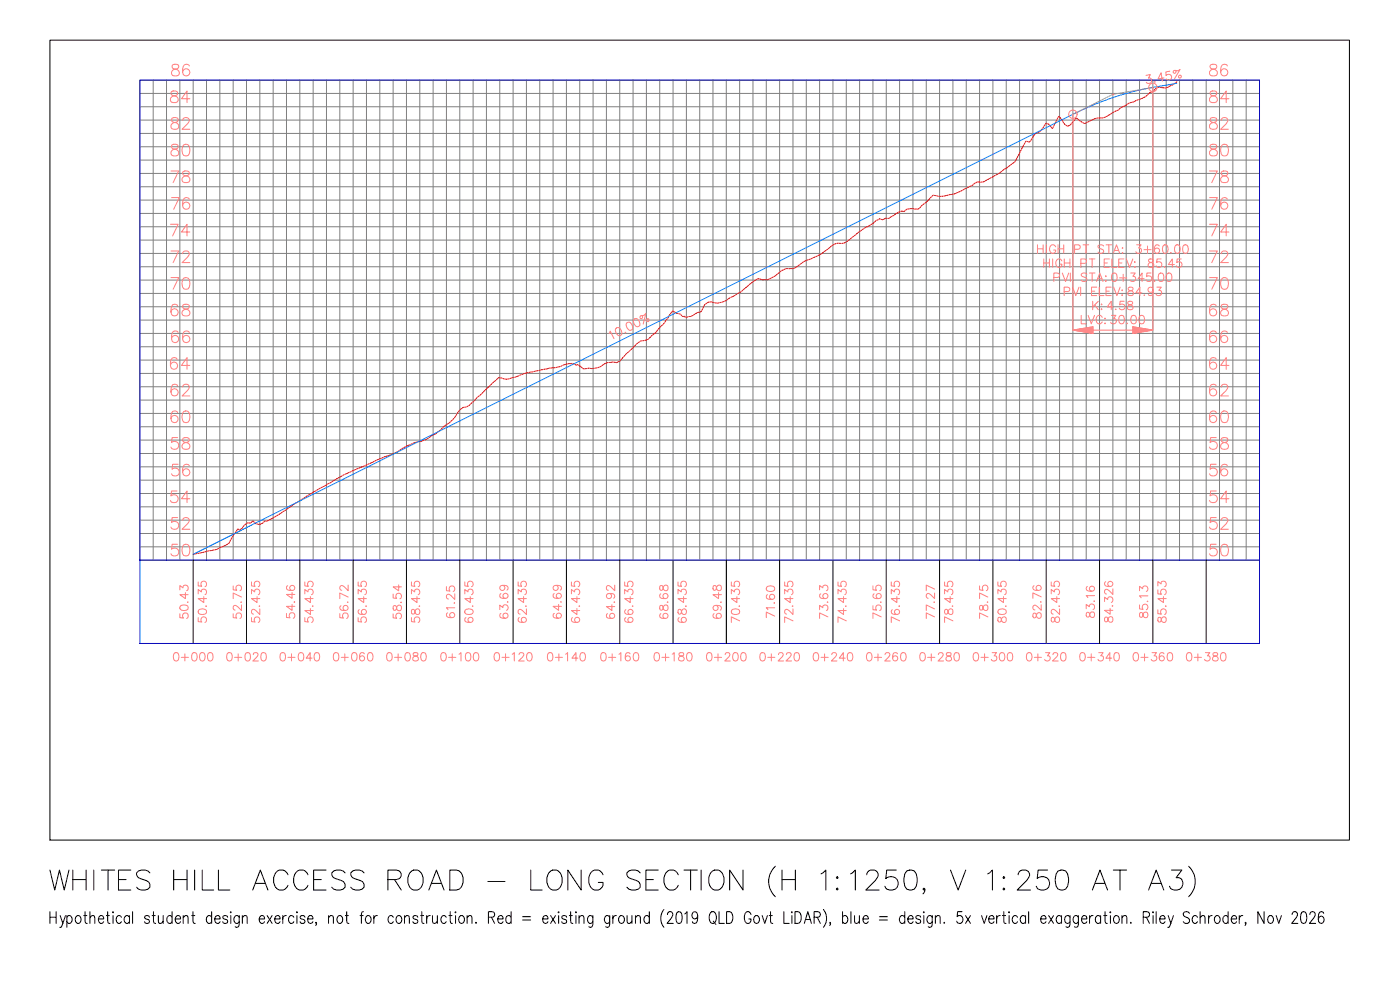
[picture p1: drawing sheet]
<svg xmlns="http://www.w3.org/2000/svg" width="420mm" height="297mm" viewBox="0 0 420 297" stroke-linecap="round" stroke-linejoin="round" font-family="sans-serif">
<defs><g id="words">
<text font-size="14.1" x="13.8" y="270.2">WHITES HILL ACCESS ROAD - LONG SECTION (H 1:1250, V 1:250 AT A3)</text>
</g></defs>
<!-- layer: C-ROAD-PROF-VIEW -->
<g fill="none" stroke="#808080" stroke-width=".3">
<path d="M42 24h336v144.1h-336zM42 36h336M42 32h336M42 28h336M46 24v144.1M50 24v144.1M54 24v144.1M58 24v144.1M62 24v144.1M66 24v144.1M70 24v144.1M74 24v144.1"/>
<path d="M78 24v144.1M82 24v144.1M86 24v144.1M90 24v144.1M94 24v144.1M98 24v144.1M102 24v144.1M106 24v144.1M110 24v144.1M114 24v144.1M118 24v144.1M122 24v144.1"/>
<path d="M126 24v144.1M130 24v144.1M134 24v144.1M138 24v144.1M142 24v144.1M146 24v144.1M150 24v144.1M154 24v144.1M158 24v144.1M162 24v144.1M166 24v144.1M170 24v144.1"/>
<path d="M174 24v144.1M178 24v144.1M182 24v144.1M186 24v144.1M190 24v144.1M194 24v144.1M198 24v144.1M202 24v144.1M206 24v144.1M210 24v144.1M214 24v144.1M218 24v144.1"/>
<path d="M222 24v144.1M226 24v144.1M230 24v144.1M234 24v144.1M238 24v144.1M242 24v144.1M246 24v144.1M250 24v144.1M254 24v144.1M258 24v144.1M262 24v144.1M266 24v144.1"/>
<path d="M270 24v144.1M274 24v144.1M278 24v144.1M282 24v144.1M286 24v144.1M290 24v144.1M294 24v144.1M298 24v144.1M302 24v144.1M306 24v144.1M310 24v144.1M314 24v144.1"/>
<path d="M318 24v144.1M322 24v144.1M326 24v144.1M330 24v144.1M334 24v144.1M338 24v144.1M342 24v144.1M346 24v144.1M350 24v144.1M354 24v144.1M358 24v144.1M362 24v144.1"/>
<path d="M366 24v144.1M370 24v144.1M374 24v144.1M42 56h336M42 52h336M42 48h336M42 44h336M42 40h336M42 76h336M42 72h336M42 68h336M42 64h336"/>
<path d="M42 60h336M42 96h336M42 92h336M42 88h336M42 84h336M42 80h336M42 116h336M42 112h336M42 108h336M42 104h336M42 100h336M42 136.1h336"/>
<path d="M42 132h336M42 128h336M42 124h336M42 120h336M42 156.1h336M42 152.1h336M42 148.1h336M42 144.1h336M42 140.1h336M42 164.1h336M42 160.1h336"/>
</g>
<path d="M42 168.1v-144.1h336v144.1M42 168.1h336v25h-336z" fill="none" stroke="#00f" stroke-width=".3"/>
<g fill="none" stroke="#ff7f7f" stroke-width=".3">
<path d="M51.8 19.5a.73 .73 0 0 0 .3 1.1 1.46 1.46 0 0 1 1.7 1.5 1.22 1.22 0 0 1-1.4 .7 1.22 1.22 0 0 1-.9-1.2 1.59 1.59 0 0 1 1.6-1 .7 .7 0 0 0 .4-1.1l-.5-.2zM56.8 19.8a1.03 1.03 0 0 0-1.5-.3 2.68 2.68 0 0 0 0 3.1 1.09 1.09 0 0 0 1.6-.5 1.09 1.09 0 0 0-.7-1.5 1.09 1.09 0 0 0-1.4 1M363.3 19.5a.7 .7 0 0 0 .4 1.1 1.46 1.46 0 0 1 1.6 1.5 1.23 1.23 0 0 1-1.3 .7 1.23 1.23 0 0 1-1-1.2 1.65 1.65 0 0 1 1.7-1 .7 .7 0 0 0 .3-1.1l-.5-.2zM368.3 19.8a1 1 0 0 0-1.5-.3 2.68 2.68 0 0 0 0 3.1 1.08 1.08 0 0 0 1.6-.5 1.08 1.08 0 0 0-.7-1.4 1.08 1.08 0 0 0-1.4 .9M51.5 27.5a.71 .71 0 0 0 .3 1.1 1.44 1.44 0 0 1 1.7 1.5 1.22 1.22 0 0 1-1.4 .7 1.22 1.22 0 0 1-1-1.2 1.65 1.65 0 0 1 1.7-1 .71 .71 0 0 0 .3-1.1l-.5-.2zM51.6 35.5a.71 .71 0 0 0 .4 1.1 1.46 1.46 0 0 1 1.6 1.5 1.22 1.22 0 0 1-1.3 .7 1.22 1.22 0 0 1-1-1.2 1.6 1.6 0 0 1 1.7-1 .71 .71 0 0 0 .3-1.1l-.5-.2zM54.8 36.1l.3-.6 1-.2a.86 .86 0 0 1 .5 1.3l-2 2.2h2.4M57 29.6h-2.5l1.6-2.3v3.5M363.3 35.5a.7 .7 0 0 0 .4 1.1 1.46 1.46 0 0 1 1.6 1.5 1.23 1.23 0 0 1-1.3 .7 1.23 1.23 0 0 1-1-1.2 1.65 1.65 0 0 1 1.7-1 .7 .7 0 0 0 .3-1.1l-.5-.2zM363.3 27.5a.7 .7 0 0 0 .4 1.1 1.46 1.46 0 0 1 1.6 1.5 1.23 1.23 0 0 1-1.3 .7 1.23 1.23 0 0 1-1-1.2 1.65 1.65 0 0 1 1.7-1 .7 .7 0 0 0 .3-1.1l-.5-.2zM366.5 36.1l.2-.5 .5-.3 1 .2a.81 .81 0 0 1 .1 1.1l-2 2.2h2.4M368.8 29.6h-2.5l1.7-2.3v3.5"/>
<path d="M51.3 51.3h2.3l-1.6 3.5M51.5 59.3h2.3l-1.7 3.5M51.6 43.5a.71 .71 0 0 0 .4 1.1 1.46 1.46 0 0 1 1.6 1.5 1.22 1.22 0 0 1-1.3 .7 1.22 1.22 0 0 1-1-1.2 1.6 1.6 0 0 1 1.7-1 .71 .71 0 0 0 .3-1.1l-.5-.2zM55 51.5a.7 .7 0 0 0 .3 1.1 1.46 1.46 0 0 1 1.7 1.5 1.23 1.23 0 0 1-1.4 .7 1.23 1.23 0 0 1-1-1.2 1.65 1.65 0 0 1 1.7-1 .7 .7 0 0 0 .3-1.1l-.5-.2zM55.1 43.5a1.14 1.14 0 0 1 1.7 .5 2.85 2.85 0 0 1-.3 2.6 1.18 1.18 0 0 1-1.7-.5 2.85 2.85 0 0 1 .3-2.6zM56.8 59.8a1.03 1.03 0 0 0-1.5-.3 2.68 2.68 0 0 0 0 3.1 1.09 1.09 0 0 0 1.6-.5 1.09 1.09 0 0 0-.7-1.4 1.09 1.09 0 0 0-1.4 .9M363 59.3h2.3l-1.6 3.5M363 51.3h2.3l-1.6 3.5M363.3 43.5a.7 .7 0 0 0 .4 1.1 1.46 1.46 0 0 1 1.6 1.5 1.23 1.23 0 0 1-1.3 .7 1.23 1.23 0 0 1-1-1.2 1.65 1.65 0 0 1 1.7-1 .7 .7 0 0 0 .3-1.1l-.5-.2zM366.7 51.5a.71 .71 0 0 0 .3 1.1 1.44 1.44 0 0 1 1.7 1.5 1.22 1.22 0 0 1-1.4 .7 1.22 1.22 0 0 1-1-1.2 1.65 1.65 0 0 1 1.7-1 .71 .71 0 0 0 .3-1.1l-.5-.2zM366.8 43.5a1.11 1.11 0 0 1 1.7 .5 2.93 2.93 0 0 1-.3 2.6 1.17 1.17 0 0 1-1.7-.5 2.85 2.85 0 0 1 .3-2.6zM368.3 59.8a1 1 0 0 0-1.5-.3 2.68 2.68 0 0 0 0 3.1 1.08 1.08 0 0 0 1.6-.5 1.08 1.08 0 0 0-.7-1.4 1.08 1.08 0 0 0-1.4 .9"/>
<path d="M51.1 67.3h2.4l-1.7 3.5M51.3 75.3h2.3l-1.6 3.5M54.8 76.1l.3-.6 1-.2a.86 .86 0 0 1 .5 1.3l-2 2.2h2.4M57 69.6h-2.5l1.6-2.3v3.5M363 75.3h2.3l-1.6 3.5M363 67.3h2.3l-1.6 3.5M366.5 76.1l.2-.5 .5-.3 1 .2a.81 .81 0 0 1 .1 1.1l-2 2.2h2.4M368.8 69.6h-2.5l1.7-2.3v3.5M51.3 83.3h2.3l-1.6 3.5M53.3 91.8a1.02 1.02 0 0 0-1.5-.3 2.78 2.78 0 0 0 0 3.1 1.08 1.08 0 0 0 1.6-.4 1.08 1.08 0 0 0-.7-1.5 1.08 1.08 0 0 0-1.4 .9M53.5 99.8a1.02 1.02 0 0 0-1.5-.3 2.78 2.78 0 0 0 0 3.1 1.08 1.08 0 0 0 1.5-.4 1.08 1.08 0 0 0-.7-1.5 1.08 1.08 0 0 0-1.3 .9M55 91.5a.7 .7 0 0 0 .3 1.1 1.46 1.46 0 0 1 1.7 1.5 1.23 1.23 0 0 1-1.4 .7 1.23 1.23 0 0 1-1-1.2 1.65 1.65 0 0 1 1.7-1 .7 .7 0 0 0 .3-1.1l-.5-.2z"/>
<path d="M55.1 83.5a1.14 1.14 0 0 1 1.7 .5 2.85 2.85 0 0 1-.3 2.6 1.18 1.18 0 0 1-1.7-.5 2.85 2.85 0 0 1 .3-2.6zM56.8 99.8a1.03 1.03 0 0 0-1.5-.3 2.68 2.68 0 0 0 0 3.1 1.09 1.09 0 0 0 1.6-.5 1.09 1.09 0 0 0-.7-1.4 1.09 1.09 0 0 0-1.4 .9M363 83.3h2.3l-1.6 3.5M365 99.8a1.03 1.03 0 0 0-1.5-.3 2.68 2.68 0 0 0 0 3.1 1.09 1.09 0 0 0 1.6-.5 1.09 1.09 0 0 0-.8-1.4 1.09 1.09 0 0 0-1.3 .9M365 91.8a1.03 1.03 0 0 0-1.5-.3 2.68 2.68 0 0 0 0 3.1 1.09 1.09 0 0 0 1.6-.5 1.09 1.09 0 0 0-.8-1.4 1.09 1.09 0 0 0-1.3 .9M366.7 91.5a.71 .71 0 0 0 .3 1.1 1.44 1.44 0 0 1 1.7 1.5 1.22 1.22 0 0 1-1.4 .7 1.22 1.22 0 0 1-1-1.2 1.65 1.65 0 0 1 1.7-1 .71 .71 0 0 0 .3-1.1l-.5-.2zM366.8 83.5a1.11 1.11 0 0 1 1.7 .5 2.93 2.93 0 0 1-.3 2.6 1.17 1.17 0 0 1-1.7-.5 2.85 2.85 0 0 1 .3-2.6zM368.3 99.8a1 1 0 0 0-1.5-.3 2.68 2.68 0 0 0 0 3.1 1.08 1.08 0 0 0 1.6-.5 1.08 1.08 0 0 0-.7-1.4 1.08 1.08 0 0 0-1.4 .9M53.1 107.8a1 1 0 0 0-1.5-.3 2.68 2.68 0 0 0 0 3.1 1.08 1.08 0 0 0 1.6-.5 1.08 1.08 0 0 0-.7-1.4 1.08 1.08 0 0 0-1.4 .9M53.3 115.8a1.02 1.02 0 0 0-1.5-.3 2.78 2.78 0 0 0 0 3.1 1.08 1.08 0 0 0 1.6-.4 1.08 1.08 0 0 0-.7-1.5 1.08 1.08 0 0 0-1.4 .9M54.8 116.1l.3-.6 1-.2a.86 .86 0 0 1 .5 1.3l-2 2.2h2.4M57 109.6h-2.5l1.6-2.3v3.5"/>
<path d="M365 115.8a1.03 1.03 0 0 0-1.5-.3 2.68 2.68 0 0 0 0 3.1 1.09 1.09 0 0 0 1.6-.5 1.09 1.09 0 0 0-.8-1.4 1.09 1.09 0 0 0-1.3 .9M365 107.8a1.03 1.03 0 0 0-1.5-.3 2.68 2.68 0 0 0 0 3.1 1.09 1.09 0 0 0 1.6-.5 1.09 1.09 0 0 0-.8-1.4 1.09 1.09 0 0 0-1.3 .9M366.5 116.1l.2-.5 .5-.3 1 .2a.81 .81 0 0 1 .1 1.1l-2 2.2h2.4M368.8 109.6h-2.5l1.7-2.3v3.5M53.3 131.3h-1.7l-.1 1.5a1.23 1.23 0 0 1 1.8 0 1.23 1.23 0 0 1-.2 1.8 1.23 1.23 0 0 1-1.8-.5M53.3 123.8a1.02 1.02 0 0 0-1.5-.3 2.78 2.78 0 0 0 0 3.1 1.08 1.08 0 0 0 1.6-.4 1.08 1.08 0 0 0-.7-1.5 1.08 1.08 0 0 0-1.4 .9M53.5 139.3h-1.7l-.2 1.5a1.23 1.23 0 0 1 1.9 0 1.23 1.23 0 0 1-.2 1.8 1.23 1.23 0 0 1-1.8-.5M55 131.5a.7 .7 0 0 0 .3 1.1 1.46 1.46 0 0 1 1.7 1.5 1.23 1.23 0 0 1-1.4 .7 1.23 1.23 0 0 1-1-1.2 1.65 1.65 0 0 1 1.7-1 .7 .7 0 0 0 .3-1.1l-.5-.2zM55.1 123.5a1.14 1.14 0 0 1 1.7 .5 2.85 2.85 0 0 1-.3 2.6 1.18 1.18 0 0 1-1.7-.5 2.85 2.85 0 0 1 .3-2.6zM56.8 139.8a1.03 1.03 0 0 0-1.5-.3 2.68 2.68 0 0 0 0 3.1 1.09 1.09 0 0 0 1.6-.4 1.09 1.09 0 0 0-.7-1.5 1.09 1.09 0 0 0-1.4 .9M365 139.3h-1.7l-.1 1.5a1.24 1.24 0 0 1 1.8 0 1.24 1.24 0 0 1-.2 1.8 1.24 1.24 0 0 1-1.8-.5M365 131.3h-1.7l-.1 1.5a1.24 1.24 0 0 1 1.8 0 1.24 1.24 0 0 1-.2 1.8 1.24 1.24 0 0 1-1.8-.5"/>
<path d="M365 123.8a1.03 1.03 0 0 0-1.5-.3 2.68 2.68 0 0 0 0 3.1 1.09 1.09 0 0 0 1.6-.5 1.09 1.09 0 0 0-.8-1.4 1.09 1.09 0 0 0-1.3 .9M366.7 131.5a.71 .71 0 0 0 .3 1.1 1.44 1.44 0 0 1 1.7 1.5 1.22 1.22 0 0 1-1.4 .7 1.22 1.22 0 0 1-1-1.2 1.65 1.65 0 0 1 1.7-1 .71 .71 0 0 0 .3-1.1l-.5-.2zM366.8 123.5a1.11 1.11 0 0 1 1.7 .5 2.93 2.93 0 0 1-.3 2.6 1.17 1.17 0 0 1-1.7-.5 2.85 2.85 0 0 1 .3-2.6zM368.3 139.8a1 1 0 0 0-1.5-.3 2.68 2.68 0 0 0 0 3.1 1.08 1.08 0 0 0 1.6-.4 1.08 1.08 0 0 0-.7-1.5 1.08 1.08 0 0 0-1.4 .9M53.1 147.3h-1.6l-.2 1.5a1.23 1.23 0 0 1 1.9 0 1.23 1.23 0 0 1-.3 1.8 1.23 1.23 0 0 1-1.8-.5M53.3 155.3h-1.7l-.1 1.5a1.23 1.23 0 0 1 1.8 0 1.23 1.23 0 0 1-.2 1.8 1.23 1.23 0 0 1-1.8-.5M54.8 156.1l.3-.6 1-.2a.86 .86 0 0 1 .5 1.3l-2 2.2h2.4M57 149.6h-2.5l1.6-2.3v3.5M365 155.3h-1.7l-.1 1.5a1.24 1.24 0 0 1 1.8 0 1.24 1.24 0 0 1-.2 1.8 1.24 1.24 0 0 1-1.8-.5M365 147.3h-1.7l-.1 1.5a1.24 1.24 0 0 1 1.8 0 1.24 1.24 0 0 1-.2 1.8 1.24 1.24 0 0 1-1.8-.5M366.5 156.1l.2-.5 .5-.3 1 .2a.81 .81 0 0 1 .1 1.1l-2 2.2h2.4M368.8 149.6h-2.5l1.7-2.3v3.5"/>
<path d="M53.3 163.3h-1.7l-.1 1.5a1.23 1.23 0 0 1 1.8 0 1.23 1.23 0 0 1-.2 1.8 1.23 1.23 0 0 1-1.8-.5M55.1 163.5a1.14 1.14 0 0 1 1.7 .5 2.85 2.85 0 0 1-.3 2.7 1.18 1.18 0 0 1-1.7-.6 2.85 2.85 0 0 1 .3-2.6zM365 163.3h-1.7l-.1 1.5a1.24 1.24 0 0 1 1.8 0 1.24 1.24 0 0 1-.2 1.8 1.24 1.24 0 0 1-1.8-.5M366.8 163.5a1.11 1.11 0 0 1 1.7 .5 2.93 2.93 0 0 1-.3 2.7 1.17 1.17 0 0 1-1.7-.6 2.85 2.85 0 0 1 .3-2.6z"/>
</g>
<g fill="none" stroke="#000" stroke-width=".3">
<path d="M58 168.1v25M74 168.1v25M90 168.1v25M106 168.1v25M122 168.1v25M138 168.1v25M154 168.1v25M170 168.1v25M186 168.1v25M202 168.1v25M218 168.1v25M234 168.1v25"/>
<path d="M250 168.1v25M266 168.1v25M282 168.1v25M298 168.1v25M314 168.1v25M330 168.1v25M346 168.1v25M362 168.1v25"/>
</g>
<!-- layer: C-ROAD-PROF-TEXT -->
<g fill="none" stroke="#ff7f7f" stroke-width=".3">
<path d="M343.9 22.6l1.3-.2-.5 1.1a.84 .84 0 0 1 .8 1.2 .84 .84 0 0 1-1.5 0M346 26.2v72.8h-24v-64.7M346.6 24.5l-.1 .1h.2M349.3 23.4l-1.8 .3 .9-1.9 .5 2.5M351.1 21.4l-1.2 .2v1.1a.9 .9 0 0 1 1.4-.3 .9 .9 0 0 1 0 1.4 .9 .9 0 0 1-1.3-.1M352.6 21.1l.3 .2v.5l-.5 .2-.3-.4a.7 .7 0 0 1 1.2-.4l.9-.4-1.8 2.9M353.8 22.7l.4-.2 .3 .2a.48 .48 0 0 1-.5 .7l-.3-.2zM311.4 73.5v2.5M311.4 74.7h1.7M313.1 73.5v2.5M313.2 77.7v2.5M313.2 78.9h1.7"/>
<path d="M314 73.5v2.5M314.9 77.7v2.5M315.9 77.7v2.5M316.8 74.1a.94 .94 0 0 0-1-.7 .94 .94 0 0 0-.8 1 1.05 1.05 0 0 0 .3 1.4 1.05 1.05 0 0 0 1.4-.2l.1-.6h-.6M317.5 74.7h1.7M317.5 73.5v2.5M318.7 78.3a.94 .94 0 0 0-1.1-.6 .94 .94 0 0 0-.7 1 1.05 1.05 0 0 0 .3 1.3 1.05 1.05 0 0 0 1.4-.1l.1-.6h-.6M319.2 73.5v2.5M319.4 78.9h1.7M319.4 77.7v2.5M321.1 77.7v2.5M322.5 74.8h1.1a.67 .67 0 0 0 .6-.7 .67 .67 0 0 0-.6-.6h-1.1v2.5"/>
<path d="M324.4 79h1.1a.67 .67 0 0 0 .6-.6 .67 .67 0 0 0-.6-.7h-1.1v2.5M325 73.5h1.7M325.9 73.5v2.5M326.9 77.7h1.7M327.8 77.7v2.5M331.2 73.8a.95 .95 0 0 0-.9-.4 .95 .95 0 0 0-.8 .7l.3 .3 1.3 .6 .1 .6a1.13 1.13 0 0 1-1.7 0M331.4 78.9h1M331.9 73.5h1.7M332.8 73.5v2.5M333 77.7h-1.6v2.5h1.6M333.7 77.7v2.5h1.4M334.1 76l1-2.5 .9 2.5"/>
<path d="M334.5 75.1h1.2M335.7 78.9h1M336.8 74.4h.2zM336.8 75.9h.2zM337.3 77.7h-1.6v2.5h1.6M338 77.7l1 2.5 1-2.5M340.6 78.5v.3zM341.1 73.5h1.4l-.8 .9a.84 .84 0 0 1 .7 1.4 .84 .84 0 0 1-1.5-.3M343.3 74.9h2.2M344.4 73.8v2.2M344.8 77.8a.53 .53 0 0 0 .3 .9 .91 .91 0 0 1 1 .3 .91 .91 0 0 1-.1 1.1l-.8 .1-.5-.2a.94 .94 0 0 1 .1-1 .94 .94 0 0 1 1-.3 .53 .53 0 0 0 .2-.9zM347.9 73.8a.74 .74 0 0 0-1.1-.2 1.52 1.52 0 0 0 .4 2.4 .78 .78 0 0 0 .8-.7 .78 .78 0 0 0-.7-.9 .78 .78 0 0 0-.8 .7"/>
<path d="M348.4 77.7h-1.2l-.1 1.1a.89 .89 0 0 1 1.4 0 .89 .89 0 0 1-.2 1.3 .89 .89 0 0 1-1.3-.4M349.2 73.6a.81 .81 0 0 1 1.2 .3 1.28 1.28 0 0 1-.8 2.1 1.62 1.62 0 0 1-.4-2.4zM349.5 80v.2l.2-.1M351.4 75.8v.2l.1-.1M352.4 79.4h-1.8l1.2-1.7v2.5M352.8 73.6a.83 .83 0 0 1 1.3 .3 1.28 1.28 0 0 1-.9 2.1 1.6 1.6 0 0 1-.4-2.4zM354.5 77.7h-1.2l-.1 1.1a.89 .89 0 0 1 1.3 0 .89 .89 0 0 1-.2 1.3 .89 .89 0 0 1-1.3-.4M355.3 73.6a.82 .82 0 0 1 1.2 .3 1.28 1.28 0 0 1-.9 2.1 1.62 1.62 0 0 1-.3-2.4zM184.7 98.7a.8 .8 0 0 1 1.2-.2 1.27 1.27 0 0 1 .2 2.2 1.61 1.61 0 0 1-1.4-2zM187.6 99.7v.1l.2-.1M188 97.1a.84 .84 0 0 1 1.2-.3 1.28 1.28 0 0 1 .2 2.3 1.61 1.61 0 0 1-1.4-2zM190.1 96a.84 .84 0 0 1 1.3-.2l.3 .5a1.11 1.11 0 0 1-.2 1.7 1.63 1.63 0 0 1-1.4-2z"/>
<path d="M192.4 94.7l.4 .1a.5 .5 0 0 1-.3 .8l-.3-.1a.51 .51 0 0 1-.1-.6 .51 .51 0 0 1 .6-.2l.7-.2 .4-.5-.8 3.2M194.2 95.7h.5a.48 .48 0 0 1-.2 .8l-.5-.3zM316.3 83.3h1.1a.67 .67 0 0 0 .6-.7 .67 .67 0 0 0-.6-.7h-1.1v2.6M318.8 81.9l1 2.6 .9-2.6M319.4 87.5h1a.67 .67 0 0 0 .7-.7 .67 .67 0 0 0-.7-.6h-1v2.5M321.2 81.9v2.6M321.9 86.2l1 2.5 .9-2.5M322 99l6-.9v1.9zM324.3 86.2v2.5M324.5 94.6v2.6h1.4M326.2 82.3a.96 .96 0 0 0-.9-.4 .96 .96 0 0 0-.8 .6l.2 .4 1.4 .6 .1 .6a1.12 1.12 0 0 1-1.7 0M326.6 94.6l.9 2.6 1-2.6"/>
<path d="M326.9 81.9h1.7M327.6 87.4h.9M327.8 81.9v2.6M327.9 90.4v2.5M328.5 91.5l1.1 1.4M329.1 84.5l1-2.6 .9 2.6M329.1 86.2h-1.5v2.5h1.5M329.5 83.6h1.2M329.6 90.4l-1.7 1.7M329.9 86.2v2.5h1.4M330.5 91.4h.2zM330.5 92.8h.2z"/>
<path d="M330.8 95.2a.94 .94 0 0 0-1.1-.6 .94 .94 0 0 0-.7 1 1.05 1.05 0 0 0 .3 1.3 1.05 1.05 0 0 0 1.4-.1l.1-.2M331.5 95.6h.2zM331.5 97h.2zM331.7 82.9h.3zM331.7 84.3h.3zM331.9 87.4h1M333.5 86.2h-1.6v2.5h1.6M333.6 94.6h1.3l-.7 1a.84 .84 0 0 1 .6 1.4 .84 .84 0 0 1-1.5-.3M333.9 82a.81 .81 0 0 1 1.2 .4 1.28 1.28 0 0 1-.8 2.1 1.62 1.62 0 0 1-.4-2.5zM334.1 92.1h-1.8l1.2-1.7v2.5M334.2 86.2l1 2.5 1-2.5M334.8 92.7v.2l.2-.1"/>
<path d="M336 83.4h2.2M336.1 94.7a.81 .81 0 0 1 1.2 .4 1.28 1.28 0 0 1-.8 2.1 1.62 1.62 0 0 1-.4-2.5zM336.7 88.6h.2zM336.8 87v.3zM337.1 82.3v2.2M337.4 90.4h-1.2l-.2 1.1a.89 .89 0 0 1 1.4 0 .89 .89 0 0 1-.2 1.3 .89 .89 0 0 1-1.3-.4M338.3 96.9v.3l.1-.2M338.6 90.5a.5 .5 0 0 0 .2 .9 .9 .9 0 0 1 1 .3 .9 .9 0 0 1 0 1.1l-.9 .1-.4-.2a.95 .95 0 0 1 .1-1 .95 .95 0 0 1 1-.3 .51 .51 0 0 0 .2-.9zM338.7 86.3a.51 .51 0 0 0 .2 .8 .91 .91 0 0 1 1.1 .4 .91 .91 0 0 1-.1 1.1l-.8 .1a.72 .72 0 0 1-.7-.8 .72 .72 0 0 1 .8-.6l.5-.2a.51 .51 0 0 0 .2-.8zM339.4 81.9h1.3l-.7 1a.84 .84 0 0 1 .6 1.4 .84 .84 0 0 1-1.5-.3M339.7 94.7a.83 .83 0 0 1 1.3 .4 1.28 1.28 0 0 1-.9 2.1 1.6 1.6 0 0 1-.4-2.5zM340 98.1l6 .9-6 1z"/>
<path d="M340.5 80.1h.2zM342.2 94.7a.82 .82 0 0 1 1.2 .4 1.28 1.28 0 0 1-.9 2.1 1.62 1.62 0 0 1-.3-2.5zM342.7 87.8h-1.8l1.2-1.6v2.5M343.4 83.6h-1.9l1.3-1.7v2.6M343.4 88.5v.2l.1-.1M345.4 81.9h-1.2l-.1 1.1a.89 .89 0 0 1 1.3 0 .89 .89 0 0 1-.1 1.3 .89 .89 0 0 1-1.3-.3M346.1 87a.79 .79 0 0 1-1.1 .6 .79 .79 0 0 1-.3-1.2 .79 .79 0 0 1 1.3 .1 1.79 1.79 0 0 1-.6 2.2l-.6-.1-.2-.3M346.5 84.2v.3l.1-.2M347.2 86.2h1.3l-.7 .9a.85 .85 0 0 1 .8 .8 .85 .85 0 0 1-.7 .9 .85 .85 0 0 1-1-.6M348 82a.81 .81 0 0 1 1.2 .4 1.28 1.28 0 0 1-.9 2.1 1.62 1.62 0 0 1-.3-2.5zM350.4 82a.81 .81 0 0 1 1.2 .4 1.28 1.28 0 0 1-.9 2.1 1.62 1.62 0 0 1-.3-2.5zM182.8 100l.3-.7 1.2 2.3"/>
<path d="M54 177v-1.3l.9 .7a.83 .83 0 0 1 1.4-.6 .83 .83 0 0 1-.3 1.4M55.6 177.8v1.8l-1.6-1.2h2.5M59.5 178.2v-1.3l.9 .7a.83 .83 0 0 1 1.4-.6 .83 .83 0 0 1-.3 1.4M59.5 174.6v1.2l1.1 .1a.88 .88 0 0 1-.1-1.3 .88 .88 0 0 1 1.3 .1 .88 .88 0 0 1-.3 1.3M61.2 179v1.8l-1.7-1.2h2.5M70 175.8v1.2l1.1 .1a.88 .88 0 0 1-.1-1.3 .88 .88 0 0 1 1.4 .2 .88 .88 0 0 1-.4 1.2M72.5 179.1l-2.5-1.2v1.7M75.5 178.2v-1.3l.9 .7a.83 .83 0 0 1 1.4-.6 .83 .83 0 0 1-.3 1.4M75.5 174.6v1.2l1.1 .1a.88 .88 0 0 1-.1-1.3 .88 .88 0 0 1 1.3 .1 .88 .88 0 0 1-.3 1.3M77.2 179v1.8l-1.7-1.2h2.5M86.3 175.7a.72 .72 0 0 0-.3 .7 .72 .72 0 0 0 .4 .6 1.44 1.44 0 0 0 2.1-.5 .78 .78 0 0 0-.7-.9 .78 .78 0 0 0-.9 .7 .78 .78 0 0 0 .8 .9M87.7 177.8v1.7l-1.7-1.1h2.5"/>
<path d="M91.5 178.2v-1.3l.9 .7a.83 .83 0 0 1 1.4-.6 .83 .83 0 0 1-.3 1.4M91.5 174.6v1.2l1 .1a.88 .88 0 0 1 0-1.3 .88 .88 0 0 1 1.3 .1 .88 .88 0 0 1-.3 1.3M93.2 179v1.8l-1.7-1.2h2.5M104.5 179.1l-2.5-1.2v1.7M104.5 175.6v1.6l-1.2-1.2-.9-.3-.4 .5v.4l.6 .5M107.5 178.2v-1.3l.9 .7a.83 .83 0 0 1 1.4-.6 .83 .83 0 0 1-.3 1.4M107.5 174.6v1.2l1 .1a.88 .88 0 0 1 0-1.3 .88 .88 0 0 1 1.3 .1 .88 .88 0 0 1-.3 1.3M109.2 179v1.8l-1.7-1.2h2.5M118 178.2v1.2l1 .1a.88 .88 0 0 1 0-1.3 .88 .88 0 0 1 1.4 .2 .88 .88 0 0 1-.4 1.3M119.7 175.5v1.8l-1.7-1.2h2.5M123.5 178.2v-1.3l.9 .7a.83 .83 0 0 1 1.4-.6 .83 .83 0 0 1-.3 1.4M123.5 174.6v1.2l1 .1a.88 .88 0 0 1 0-1.3 .88 .88 0 0 1 1.3 .1 .88 .88 0 0 1-.3 1.3"/>
<path d="M125.1 179v1.8l-1.6-1.2h2.5M134 176v1.2l1 .1a.88 .88 0 0 1 0-1.3 .88 .88 0 0 1 1.4 .2 .88 .88 0 0 1-.4 1.3M136.5 178.2v1.6l-1.2-1.1a.75 .75 0 0 0-1.2-.2l-.1 .7 .6 .5M139.5 178.2v-1.3l.9 .7a.83 .83 0 0 1 1.4-.6 .83 .83 0 0 1-.3 1.4M139.5 174.6v1.2l1 .1a.88 .88 0 0 1 0-1.3 .88 .88 0 0 1 1.3 .1 .88 .88 0 0 1-.3 1.3M141.1 179v1.8l-1.6-1.2h2.5M150.3 178.1a.73 .73 0 0 0-.2 1.1 1.45 1.45 0 0 0 2.4-.5 .77 .77 0 0 0-.8-.7 .77 .77 0 0 0-.8 .7 .77 .77 0 0 0 .7 .8M150.8 175.6a.78 .78 0 0 1 .7 1.1 .78 .78 0 0 1-1.3 .3 .78 .78 0 0 1 .1-1.3 1.78 1.78 0 0 1 2.2 .6l-.1 .6-.3 .1M155.5 178.2v-1.3l.9 .7a.83 .83 0 0 1 1.4-.6 .83 .83 0 0 1-.3 1.4M155.5 174.6v1.2l1 .1a.88 .88 0 0 1 0-1.3 .88 .88 0 0 1 1.3 .1 .88 .88 0 0 1-.3 1.3M157.1 179v1.8l-1.6-1.2h2.5M166.3 178.1a.73 .73 0 0 0-.2 1.1 1.45 1.45 0 0 0 2.4-.5 .77 .77 0 0 0-.8-.7 .77 .77 0 0 0-.8 .7 .77 .77 0 0 0 .7 .8"/>
<path d="M166.8 175.6a.78 .78 0 0 1 .7 1.1 .78 .78 0 0 1-1.3 .3 .78 .78 0 0 1 .1-1.3 1.78 1.78 0 0 1 2.2 .6l-.1 .6-.3 .1M171.5 178.2v-1.3l.9 .7a.83 .83 0 0 1 1.4-.6 .83 .83 0 0 1-.3 1.4M171.5 174.6v1.2l1.1 .1a.88 .88 0 0 1-.1-1.3 .88 .88 0 0 1 1.3 .1 .88 .88 0 0 1-.3 1.3M173.1 179v1.8l-1.6-1.2h2.5M182.8 178.1a.77 .77 0 0 1 .7 1 .77 .77 0 0 1-1.2 .3 .77 .77 0 0 1 0-1.2 1.34 1.34 0 0 1 2.2 .8l-.4 .5M184.5 175.6v1.6l-1.2-1.2-.8-.3-.4 .2-.1 .7 .6 .5M187.5 178.2v-1.3l.9 .7a.83 .83 0 0 1 1.4-.6 .83 .83 0 0 1-.3 1.4M187.5 174.6v1.2l1.1 .1a.88 .88 0 0 1-.1-1.3 .88 .88 0 0 1 1.3 .1 .88 .88 0 0 1-.3 1.3M189.1 179v1.8l-1.6-1.2h2.5M198.1 175.8a.97 .97 0 0 0 .2 1.3l.6-.4a.9 .9 0 0 1 .4-.9 .9 .9 0 0 1 1.1 0l.1 .8a.72 .72 0 0 1-.8 .7 .72 .72 0 0 1-.6-.8l-.2-.5a.53 .53 0 0 0-.8-.2zM198.3 178.2a.75 .75 0 0 0-.2 1 1.45 1.45 0 0 0 2.4-.4 .78 .78 0 0 0-.8-.7 .78 .78 0 0 0-.8 .7 .78 .78 0 0 0 .7 .8M203.5 178.2v-1.3l.9 .7a.83 .83 0 0 1 1.4-.6 .83 .83 0 0 1-.3 1.4"/>
<path d="M203.5 174.6v1.2l1.1 .1a.88 .88 0 0 1-.1-1.3 .88 .88 0 0 1 1.3 .1 .88 .88 0 0 1-.3 1.3M205.1 179v1.8l-1.6-1.2h2.5M214.1 175.8a.92 .92 0 0 0 .2 1.3l.5-.1 .3-.7a.72 .72 0 0 1 .6-.7 .72 .72 0 0 1 .8 .6v.4a.72 .72 0 0 1-.8 .7 .72 .72 0 0 1-.6-.8l-.2-.5a.51 .51 0 0 0-.8-.2zM215.6 177.8v1.8l-1.6-1.2h2.5M219.5 178.2v-1.3l.9 .7a.83 .83 0 0 1 1.4-.6 .83 .83 0 0 1-.3 1.4M219.5 174.6v1.2l1.1 .1a.88 .88 0 0 1-.1-1.3 .88 .88 0 0 1 1.3 .1 .88 .88 0 0 1-.3 1.3M221.1 179v1.8l-1.6-1.2h2.5M230.1 176.2a1.6 1.6 0 0 1 2.4 .3v.2a1.45 1.45 0 0 1-2.5 0zM230.3 178.4a.73 .73 0 0 0-.2 1.1 1.46 1.46 0 0 0 2.4-.5 .78 .78 0 0 0-.8-.7 .78 .78 0 0 0-.8 .7 .78 .78 0 0 0 .7 .8M235.5 178.2v-1.3l.9 .7a.83 .83 0 0 1 1.4-.6 .83 .83 0 0 1-.3 1.4M235.5 174.6v1.2l1.1 .1a.88 .88 0 0 1-.1-1.3 .88 .88 0 0 1 1.3 .1 .88 .88 0 0 1-.3 1.3M237.2 179v1.8l-1.7-1.2h2.5"/>
<path d="M246 177v-1.3l.9 .7a.84 .84 0 0 1 1.4-.6 .84 .84 0 0 1-.3 1.4M246.3 178.2a.71 .71 0 0 0-.2 1 1.48 1.48 0 0 0 2.4-.3 .77 .77 0 0 0-.7-.8 .77 .77 0 0 0-.9 .7 .77 .77 0 0 0 .7 .8M251.5 178.2v-1.3l.9 .7a.83 .83 0 0 1 1.4-.6 .83 .83 0 0 1-.3 1.4M251.5 174.6v1.2l1.1 .1a.88 .88 0 0 1-.1-1.3 .88 .88 0 0 1 1.3 .1 .88 .88 0 0 1-.3 1.3M253.2 179v1.8l-1.7-1.2h2.5M262 175.8v1.2l1.1 .1a.88 .88 0 0 1-.1-1.3 .88 .88 0 0 1 1.4 .1 .88 .88 0 0 1-.4 1.3M262.3 178.2a.71 .71 0 0 0-.2 1 1.48 1.48 0 0 0 2.4-.3 .77 .77 0 0 0-.7-.8 .77 .77 0 0 0-.9 .7 .77 .77 0 0 0 .8 .8M267.5 178.2v-1.3l.9 .7a.83 .83 0 0 1 1.4-.6 .83 .83 0 0 1-.3 1.4M267.5 174.6v1.2l1.1 .1a.88 .88 0 0 1-.1-1.3 .88 .88 0 0 1 1.3 .1 .88 .88 0 0 1-.3 1.3M269.2 179v1.8l-1.7-1.2h2.5M280.5 177.9v1.7l-1.2-1.2a.77 .77 0 0 0-1.1-.2l-.2 .8 .6 .5M280.5 176.7l-2.5-1.1v1.6"/>
<path d="M283.5 178.2v-1.3l.9 .7a.83 .83 0 0 1 1.4-.6 .83 .83 0 0 1-.3 1.4M283.5 174.6v1.2l1.1 .1a.88 .88 0 0 1-.1-1.3 .88 .88 0 0 1 1.3 .1 .88 .88 0 0 1-.3 1.3M285.2 179v1.8l-1.7-1.2h2.5M294 175.8v1.2l1.1 .1a.88 .88 0 0 1 0-1.3 .88 .88 0 0 1 1.3 .1 .88 .88 0 0 1-.4 1.3M296.5 179.1l-2.5-1.2v1.7M299.5 178.2v-1.3l.9 .7a.83 .83 0 0 1 1.4-.6 .83 .83 0 0 1-.3 1.4M299.5 174.6v1.2l1.1 .1a.88 .88 0 0 1-.1-1.3 .88 .88 0 0 1 1.3 .1 .88 .88 0 0 1-.3 1.3M301.2 179v1.8l-1.7-1.2h2.5M310.3 175.7a.74 .74 0 0 0-.2 1.1 1.41 1.41 0 0 0 2.4-.5 .78 .78 0 0 0-.8-.7 .78 .78 0 0 0-.8 .8 .78 .78 0 0 0 .8 .8M312.5 179.1l-2.5-1.2v1.6M315.5 178.2v-1.3l.9 .7a.83 .83 0 0 1 1.4-.6 .83 .83 0 0 1-.3 1.4M315.5 174.6v1.2l1.1 .1a.88 .88 0 0 1-.1-1.3 .88 .88 0 0 1 1.3 .1 .88 .88 0 0 1-.3 1.3"/>
<path d="M317.2 179v1.8l-1.7-1.2h2.5M326.3 176a.71 .71 0 0 0-.2 1 1.42 1.42 0 0 0 2.4-.4 .77 .77 0 0 0-.8-.7 .77 .77 0 0 0-.8 .7 .77 .77 0 0 0 .8 .8M328.5 178.7h-2.5l.5 .6M331.9 174.5a.72 .72 0 0 0-.4 .7 .72 .72 0 0 0 .5 .7 1.44 1.44 0 0 0 2-.6 .78 .78 0 0 0-.7-.9 .78 .78 0 0 0-.9 .8 .78 .78 0 0 0 .8 .8M334 176.7v1.7l-1.2-1.2a.77 .77 0 0 0-1.1-.3l-.2 .9 .6 .4M342 177.2v-1.3l.9 .7a.83 .83 0 0 1 1.4-.6 .83 .83 0 0 1-.3 1.5M344.5 178.8h-2.5l.5 .6M347.5 177v1.2l1.1 .1a.88 .88 0 0 1-.1-1.3 .88 .88 0 0 1 1.4 .1 .88 .88 0 0 1-.4 1.3M347.5 175.8v-1.3l.9 .7a.83 .83 0 0 1 1.4-.6 .83 .83 0 0 1-.3 1.4M349.2 179v1.8l-1.7-1.2h2.5M52.4 195.9a.83 .83 0 0 1 1.2 .4 1.17 1.17 0 0 1 .1 1.4 1.17 1.17 0 0 1-1.3 .5 1.93 1.93 0 0 1 0-2.3zM54 184.1v1.2l1.1 .1a.88 .88 0 0 1-.1-1.3 .88 .88 0 0 1 1.3 .2 .88 .88 0 0 1-.3 1.3"/>
<path d="M54.1 181.9a1.58 1.58 0 0 1 2.4 .3v.3a1.43 1.43 0 0 1-2.5 0zM54.4 197.2h2.2M55.5 196.2v2.1M56.4 180.6v.2l-.2-.1M57.8 195.9a.85 .85 0 0 1 1.3 .4 1.27 1.27 0 0 1-.9 2 1.64 1.64 0 0 1-.4-2.4zM59.5 185.3v1.2l1.1 .1a.88 .88 0 0 1-.1-1.3 .88 .88 0 0 1 1.4 .2 .88 .88 0 0 1-.4 1.3M59.6 183.1a1.58 1.58 0 0 1 2.4 .3v.2a1.43 1.43 0 0 1-2.5 0zM60.2 195.9a.83 .83 0 0 1 1.2 .4 1.17 1.17 0 0 1 .1 1.4 1.17 1.17 0 0 1-1.3 .5 1.93 1.93 0 0 1 0-2.3zM61.8 181.7l.2 .2h-.3M62.6 195.9a.85 .85 0 0 1 1.2 .4 1.27 1.27 0 0 1-.8 2 1.64 1.64 0 0 1-.4-2.4zM68.4 195.9a.83 .83 0 0 1 1.2 .4 1.17 1.17 0 0 1 .1 1.4 1.17 1.17 0 0 1-1.3 .5 1.93 1.93 0 0 1 0-2.3zM70 184.1v1.2l1.1 .1a.88 .88 0 0 1-.1-1.3 .88 .88 0 0 1 1.3 .2 .88 .88 0 0 1-.3 1.3"/>
<path d="M70.4 197.2h2.2M71.5 196.2v2.1M72.4 180.6v.2l-.2-.1M72.5 181.5v1.7l-1.8-1.6-.5 .1-.2 .4 .1 .7 .5 .3M73.9 195.9a.85 .85 0 0 1 1.2 .4 1.27 1.27 0 0 1-.9 2 1.64 1.64 0 0 1-.3-2.4zM75.5 185.3v1.2l1.1 .1a.88 .88 0 0 1-.1-1.3 .88 .88 0 0 1 1.4 .2 .88 .88 0 0 1-.4 1.3M76 196.4l.5-.6 .7 .1 .2 .4-.3 .8-1.2 1.2h1.7M77.9 181.7l.1 .2h-.3M78 182.7v1.7l-1.2-1.2a.77 .77 0 0 0-1.1-.2l-.2 .8 .6 .5M78.6 195.9a.85 .85 0 0 1 1.2 .4 1.27 1.27 0 0 1-.8 2 1.64 1.64 0 0 1-.4-2.4zM84.4 195.9a.83 .83 0 0 1 1.2 .4l.1 .6a1.07 1.07 0 0 1-1 1.4 1.62 1.62 0 0 1-.3-2.4zM86 184.1v1.2l1.1 .1a.88 .88 0 0 1-.1-1.3 .88 .88 0 0 1 1.4 .1 .88 .88 0 0 1-.4 1.3"/>
<path d="M86.4 197.2h2.1M87.5 196.2v2.1M87.7 181.3v1.8l-1.7-1.2h2.5M88.3 180.5l.2 .1h-.3M89.9 195.9a.86 .86 0 0 1 1.2 .4 1.27 1.27 0 0 1-.9 2 1.6 1.6 0 0 1-.3-2.4zM91.5 185.3v1.2l1 .1a.88 .88 0 0 1 0-1.3 .88 .88 0 0 1 1.4 .2 .88 .88 0 0 1-.4 1.3M93.2 182.6v1.8l-1.7-1.2h2.5M93.7 197.5h-1.8l1.2-1.7v2.5M93.9 181.7l.1 .2h-.3M94.6 195.9a.86 .86 0 0 1 1.2 .4 1.27 1.27 0 0 1-.8 2 1.6 1.6 0 0 1-.4-2.4zM100.4 195.9a.83 .83 0 0 1 1.2 .4l.1 .6a1.07 1.07 0 0 1-1 1.4 1.62 1.62 0 0 1-.3-2.4zM102 184.1v1.2l1.1 .1a.88 .88 0 0 1-.1-1.3 .88 .88 0 0 1 1.3 .2 .88 .88 0 0 1-.3 1.3"/>
<path d="M102.3 181.7a.72 .72 0 0 0-.3 .7 .72 .72 0 0 0 .4 .7 1.44 1.44 0 0 0 2.1-.6 .78 .78 0 0 0-.7-.9 .78 .78 0 0 0-.9 .8 .78 .78 0 0 0 .8 .8M102.4 197.2h2.1M103.5 196.2v2.1M104.4 180.6l.1 .1h-.3M105.9 195.9a.86 .86 0 0 1 1.2 .4 1.27 1.27 0 0 1-.9 2 1.6 1.6 0 0 1-.3-2.4zM107.5 185.3v1.2l1 .1a.88 .88 0 0 1 0-1.3 .88 .88 0 0 1 1.4 .2 .88 .88 0 0 1-.4 1.3M107.8 183a.73 .73 0 0 0-.2 1 1.44 1.44 0 0 0 2.4-.5 .77 .77 0 0 0-.8-.7 .77 .77 0 0 0-.8 .8 .77 .77 0 0 0 .8 .8M109.3 196.2a.73 .73 0 0 0-1.1-.3 1.45 1.45 0 0 0 .5 2.4 .77 .77 0 0 0 .7-.8 .77 .77 0 0 0-.7-.7 .77 .77 0 0 0-.8 .7M109.9 181.7l.1 .2h-.3M110.6 195.9a.86 .86 0 0 1 1.2 .4 1.27 1.27 0 0 1-.8 2 1.6 1.6 0 0 1-.4-2.4zM116.4 195.9a.85 .85 0 0 1 1.2 .4 1.27 1.27 0 0 1-.9 2 1.64 1.64 0 0 1-.3-2.4zM118 184.2v1.2l1 .1a.89 .89 0 0 1 0-1.3 .89 .89 0 0 1 1.3 .1 .89 .89 0 0 1-.3 1.3"/>
<path d="M118.1 181.8a.95 .95 0 0 0 .2 1.3l.6-.3a.9 .9 0 0 1 .4-1 .9 .9 0 0 1 1.1 0l.1 .9a.72 .72 0 0 1-.8 .6 .72 .72 0 0 1-.7-.8l-.1-.5a.53 .53 0 0 0-.8-.2zM118.4 197.2h2.1M119.5 196.2v2.1M120.4 180.6l.1 .1h-.3M121.9 195.9a.83 .83 0 0 1 1.1 .4 1.17 1.17 0 0 1 .2 1.4 1.17 1.17 0 0 1-1.3 .5 1.93 1.93 0 0 1 0-2.3zM123.5 185.3v1.2l1 .1a.88 .88 0 0 1 0-1.3 .88 .88 0 0 1 1.4 .2 .88 .88 0 0 1-.4 1.3M123.6 183a.83 .83 0 0 0 .5 1.3l.3-.4a.89 .89 0 0 1 .4-1 .89 .89 0 0 1 1.1 .1l.1 .8-.2 .5a.93 .93 0 0 1-1.1-.1 .93 .93 0 0 1-.3-1 .51 .51 0 0 0-.8-.2zM124.1 195.9a.51 .51 0 0 0 .3 .9 .89 .89 0 0 1 1 .3 .89 .89 0 0 1-.1 1.1l-.8 .1-.5-.2a.93 .93 0 0 1 .1-1 .93 .93 0 0 1 1-.3 .51 .51 0 0 0 .2-.9zM125.9 181.7l.1 .2h-.2M126.6 195.9a.83 .83 0 0 1 1.2 .4 1.17 1.17 0 0 1 .1 1.4 1.17 1.17 0 0 1-1.3 .5 1.93 1.93 0 0 1 0-2.3zM132.6 195.9a.83 .83 0 0 1 1.2 .4 1.17 1.17 0 0 1 .1 1.4 1.17 1.17 0 0 1-1.3 .5 1.93 1.93 0 0 1 0-2.3zM134.3 183.9a.73 .73 0 0 0-.2 1.1 1.44 1.44 0 0 0 2.4-.5 .77 .77 0 0 0-.8-.7 .77 .77 0 0 0-.8 .7 .77 .77 0 0 0 .8 .8"/>
<path d="M134.6 197.2h2.2M135.7 196.2v2.1M136.4 180.8l.1 .1h-.3M136.5 182.4h-2.5l.5 .6M137.8 196.3l.5-.5v2.5M139.6 183.1a1.6 1.6 0 0 1 2.4 .3v.2a1.43 1.43 0 0 1-2.5 0zM139.8 185.3a.72 .72 0 0 0-.3 .7 .72 .72 0 0 0 .5 .6 1.46 1.46 0 0 0 2-.6 .78 .78 0 0 0-.7-.8 .78 .78 0 0 0-.9 .7 .78 .78 0 0 0 .7 .9M140 195.9a.85 .85 0 0 1 1.2 .4 1.27 1.27 0 0 1-.8 2 1.64 1.64 0 0 1-.4-2.4zM141.9 181.7l.1 .2h-.2M142.4 195.9a.83 .83 0 0 1 1.2 .4 1.17 1.17 0 0 1 .1 1.4 1.17 1.17 0 0 1-1.3 .5 1.93 1.93 0 0 1 0-2.3zM148.6 195.9a.83 .83 0 0 1 1.2 .4l.1 .6a1.07 1.07 0 0 1-.9 1.4 1.62 1.62 0 0 1-.4-2.4zM150 182.9v-1.3l.9 .7a.83 .83 0 0 1 1.4-.6 .83 .83 0 0 1-.3 1.4"/>
<path d="M150.3 184.1a.72 .72 0 0 0-.3 .7 .72 .72 0 0 0 .5 .6 1.46 1.46 0 0 0 2-.6 .78 .78 0 0 0-.7-.8 .78 .78 0 0 0-.9 .7 .78 .78 0 0 0 .7 .8M150.6 197.2h2.2M151.7 196.2v2.1M152.4 180.5l.1 .1h-.2M153.7 196.3l.6-.5v2.5M155.8 196.4l.5-.6 .8 .3a.77 .77 0 0 1-.3 1l-1.2 1.2h1.7M155.8 185.3a.73 .73 0 0 0-.3 .7 .73 .73 0 0 0 .5 .6 1.46 1.46 0 0 0 2-.6 .78 .78 0 0 0-.7-.8 .78 .78 0 0 0-.9 .7 .78 .78 0 0 0 .7 .9M157.9 181.7v.3l-.2-.1M158 182.7v1.7l-1.2-1.2a.75 .75 0 0 0-1.2-.1l-.1 .7 .6 .5M158.4 195.9a.83 .83 0 0 1 1.2 .4 1.17 1.17 0 0 1 .1 1.4 1.17 1.17 0 0 1-1.3 .5 1.93 1.93 0 0 1 0-2.3zM164.6 195.9a.83 .83 0 0 1 1.2 .4l.1 .6a1.07 1.07 0 0 1-.9 1.4 1.62 1.62 0 0 1-.4-2.4zM166.3 184.1a.72 .72 0 0 0-.3 .7 .72 .72 0 0 0 .5 .6 1.46 1.46 0 0 0 2-.6 .78 .78 0 0 0-.7-.8 .78 .78 0 0 0-.9 .7 .78 .78 0 0 0 .7 .8"/>
<path d="M166.6 197.2h2.2M167.6 181.3v1.8l-1.6-1.2h2.5M167.7 196.2v2.1M168.4 180.5l.1 .1h-.2M169.7 196.3l.6-.5v2.5M171.8 185.3a.73 .73 0 0 0-.3 .7 .73 .73 0 0 0 .5 .6 1.46 1.46 0 0 0 2-.6 .78 .78 0 0 0-.7-.8 .78 .78 0 0 0-.9 .7 .78 .78 0 0 0 .7 .9M173.1 182.6v1.8l-1.6-1.2h2.5M173.4 197.5h-1.8l1.2-1.7v2.5M173.9 181.7v.3l-.2-.1M174.4 195.9a.83 .83 0 0 1 1.2 .4 1.17 1.17 0 0 1 .1 1.4 1.17 1.17 0 0 1-1.3 .5 1.93 1.93 0 0 1 0-2.3zM180.6 195.9a.85 .85 0 0 1 1.2 .4 1.27 1.27 0 0 1-.8 2 1.64 1.64 0 0 1-.4-2.4zM182.3 184.1a.73 .73 0 0 0-.3 .7 .73 .73 0 0 0 .5 .6 1.51 1.51 0 0 0 2-.5 .78 .78 0 0 0-.7-.9 .78 .78 0 0 0-.9 .7 .78 .78 0 0 0 .7 .9"/>
<path d="M182.6 197.2h2.2M183.6 181.4v1.8l-1.6-1.2h2.5M183.7 196.2v2.1M184.4 180.6l.1 .1h-.3M185.7 196.3l.6-.5v2.5M187.8 185.3a.74 .74 0 0 0-.2 1.1 1.44 1.44 0 0 0 2.4-.5 .78 .78 0 0 0-.8-.7 .78 .78 0 0 0-.8 .8 .78 .78 0 0 0 .7 .8M187.8 183a.71 .71 0 0 0-.2 1 1.45 1.45 0 0 0 2.4-.5 .78 .78 0 0 0-.8-.7 .78 .78 0 0 0-.8 .8 .78 .78 0 0 0 .7 .8M189.1 196.2a.72 .72 0 0 0-.7-.4 .72 .72 0 0 0-.6 .5 1.46 1.46 0 0 0 .6 2 .78 .78 0 0 0 .8-.7 .78 .78 0 0 0-.7-.8 .78 .78 0 0 0-.9 .7M189.9 181.7v.3l-.2-.1M190.4 195.9a.83 .83 0 0 1 1.2 .4 1.17 1.17 0 0 1 .1 1.4 1.17 1.17 0 0 1-1.3 .5 1.93 1.93 0 0 1 0-2.3zM196.6 195.9a.85 .85 0 0 1 1.2 .4 1.27 1.27 0 0 1-.8 2 1.64 1.64 0 0 1-.4-2.4zM198.1 181.7a.97 .97 0 0 0 .2 1.4l.5-.1 .1-.3a.9 .9 0 0 1 .4-1 .9 .9 0 0 1 1.1 0l.1 .9a.72 .72 0 0 1-.8 .6 .72 .72 0 0 1-.6-.7l-.2-.5a.53 .53 0 0 0-.8-.3z"/>
<path d="M198.3 184.1a.73 .73 0 0 0-.3 .7 .73 .73 0 0 0 .5 .6 1.51 1.51 0 0 0 2-.5 .78 .78 0 0 0-.7-.9 .78 .78 0 0 0-.9 .7 .78 .78 0 0 0 .7 .9M198.6 197.2h2.2M199.7 196.2v2.1M200.4 180.6l.1 .1h-.3M201.7 196.3l.6-.5v2.5M203.6 183a.94 .94 0 0 0 .2 1.3l.6-.4a.9 .9 0 0 1 .4-1 .9 .9 0 0 1 1.1 .1l.1 .8a.72 .72 0 0 1-.8 .6 .72 .72 0 0 1-.6-.8l-.2-.4a.49 .49 0 0 0-.8-.2zM203.8 185.3a.74 .74 0 0 0-.2 1.1 1.44 1.44 0 0 0 2.4-.5 .78 .78 0 0 0-.8-.7 .78 .78 0 0 0-.8 .8 .78 .78 0 0 0 .7 .8M203.9 195.9a.51 .51 0 0 0 .2 .9 .9 .9 0 0 1 1 .3 .9 .9 0 0 1 0 1.1l-.9 .1a.72 .72 0 0 1-.6-.8 .72 .72 0 0 1 .8-.6l.5-.1a.53 .53 0 0 0 .2-.9zM205.9 181.7v.3l-.2-.1M206.4 195.9a.83 .83 0 0 1 1.2 .4 1.17 1.17 0 0 1 .1 1.4 1.17 1.17 0 0 1-1.3 .5 1.93 1.93 0 0 1 0-2.3zM212.4 195.9a.83 .83 0 0 1 1.2 .4 1.17 1.17 0 0 1 .1 1.4 1.17 1.17 0 0 1-1.3 .5 1.93 1.93 0 0 1 0-2.3zM214.3 184.1a.73 .73 0 0 0-.2 1.1 1.46 1.46 0 0 0 2.4-.5 .78 .78 0 0 0-.8-.7 .78 .78 0 0 0-.8 .8 .78 .78 0 0 0 .7 .8"/>
<path d="M214.4 197.2h2.2M214.8 181.6a.78 .78 0 0 1 .6 1.1 .78 .78 0 0 1-1.2 .3 .78 .78 0 0 1 .1-1.3 1.77 1.77 0 0 1 2.2 .7l-.1 .6-.3 .1M215.5 196.2v2.1M216.4 180.6l.1 .1h-.3M217.6 196.4l.5-.6 .8 .3a.77 .77 0 0 1-.2 1l-1.2 1.2h1.7M219.6 183.1a1.58 1.58 0 0 1 2.4 .3v.2a1.43 1.43 0 0 1-2.5 0zM220.2 195.9a.86 .86 0 0 1 1.2 .4 1.27 1.27 0 0 1-.8 2 1.6 1.6 0 0 1-.4-2.4zM221.9 181.7v.3l-.2-.1M222 186.3l-2.5-1.2v1.7M222.6 195.9a.83 .83 0 0 1 1.2 .4 1.17 1.17 0 0 1 .1 1.4 1.17 1.17 0 0 1-1.3 .5 1.93 1.93 0 0 1 0-2.3zM228.4 195.9a.83 .83 0 0 1 1.2 .4 1.17 1.17 0 0 1 .1 1.4 1.17 1.17 0 0 1-1.3 .5 1.93 1.93 0 0 1 0-2.3zM230.4 197.2h2.2"/>
<path d="M231.5 196.2v2.1M232.4 180.8v.2l-.2-.1M232.5 184.9l-2.5-1.3v1.7M232.5 182.4h-2.5l.5 .6M233.6 196.4l.5-.6 .8 .3a.77 .77 0 0 1-.2 1l-1.2 1.2h1.7M236 196.4l.5-.6 .8 .3a.77 .77 0 0 1-.2 1l-1.2 1.2h1.7M237.9 181.7v.3l-.2-.1M238 186.3l-2.5-1.2v1.7M238 182.7v1.7l-1.8-1.6-.5 .2-.2 .3 .1 .7 .5 .3M238.6 195.9a.83 .83 0 0 1 1.2 .4 1.17 1.17 0 0 1 .1 1.4 1.17 1.17 0 0 1-1.3 .5 1.93 1.93 0 0 1 0-2.3zM244.4 195.9a.83 .83 0 0 1 1.2 .4 1.17 1.17 0 0 1 .1 1.4 1.17 1.17 0 0 1-1.3 .5 1.93 1.93 0 0 1 0-2.3zM246 183v-1.4l.9 .8a.83 .83 0 0 1 1.4-.7 .83 .83 0 0 1-.3 1.5"/>
<path d="M246.4 197.2h2.2M247.5 196.2v2.1M248.4 180.6l.1 .1h-.3M248.5 185.1l-2.5-1.2v1.7M249.6 196.4l.5-.6 .8 .3a.77 .77 0 0 1-.2 1l-1.2 1.2h1.7M253.2 182.6v1.8l-1.7-1.2h2.5M253.7 197.5h-1.8l1.2-1.7v2.5M253.9 181.7v.3l-.2-.1M254 186.3l-2.5-1.2v1.7M254.6 195.9a.83 .83 0 0 1 1.2 .4 1.17 1.17 0 0 1 .1 1.4 1.17 1.17 0 0 1-1.3 .5 1.93 1.93 0 0 1 0-2.3zM260.4 195.9a.83 .83 0 0 1 1.2 .4 1.17 1.17 0 0 1 .1 1.4 1.17 1.17 0 0 1-1.3 .5 1.93 1.93 0 0 1 0-2.3zM262 181.7v1.3l1.1 .1a.88 .88 0 0 1-.1-1.4 .88 .88 0 0 1 1.4 .2 .88 .88 0 0 1-.4 1.3"/>
<path d="M262.4 197.2h2.2M263.5 196.2v2.1M264.4 180.6l.1 .1h-.3M264.5 185.1l-2.5-1.2v1.7M265.6 196.4l.5-.6 .8 .3a.77 .77 0 0 1-.2 1l-1.2 1.2h1.7M267.8 183a.71 .71 0 0 0-.2 1 1.42 1.42 0 0 0 2.4-.5 .77 .77 0 0 0-.8-.7 .77 .77 0 0 0-.8 .8 .77 .77 0 0 0 .8 .8M269.3 196.2a.72 .72 0 0 0-.7-.4 .72 .72 0 0 0-.6 .5 1.46 1.46 0 0 0 .6 2 .78 .78 0 0 0 .8-.7 .78 .78 0 0 0-.7-.8 .78 .78 0 0 0-.8 .7M269.9 181.7v.3l-.2-.1M270 186.3l-2.5-1.2v1.7M270.6 195.9a.83 .83 0 0 1 1.2 .4 1.17 1.17 0 0 1 .1 1.4 1.17 1.17 0 0 1-1.3 .5 1.93 1.93 0 0 1 0-2.3zM276.4 195.9a.83 .83 0 0 1 1.2 .4 1.17 1.17 0 0 1 .1 1.4 1.17 1.17 0 0 1-1.3 .5 1.93 1.93 0 0 1 0-2.3zM278.4 197.2h2.2"/>
<path d="M279.5 196.2v2.1M280.4 180.6v.2l-.2-.1M280.5 185.1l-2.5-1.2v1.7M280.5 182.7l-2.5-1.2v1.7M281.6 196.4l.5-.6 .8 .3a.77 .77 0 0 1-.2 1l-1.2 1.2h1.7M283.6 183a.81 .81 0 0 0 .5 1.3l.3-.4a.9 .9 0 0 1 .4-1 .9 .9 0 0 1 1.1 .1l.1 .8-.3 .5a.93 .93 0 0 1-1-.2 .93 .93 0 0 1-.3-.9 .49 .49 0 0 0-.8-.2zM284.1 195.9a.53 .53 0 0 0 .3 .9 .9 .9 0 0 1 1 .3 .9 .9 0 0 1-.1 1.1l-.8 .1a.72 .72 0 0 1-.6-.8 .72 .72 0 0 1 .7-.6l.5-.1a.53 .53 0 0 0 .2-.9zM285.9 181.7v.3l-.2-.1M286 186.3l-2.5-1.2v1.7M286.6 195.9a.83 .83 0 0 1 1.2 .4l.1 .6a1.07 1.07 0 0 1-.9 1.4 1.62 1.62 0 0 1-.4-2.4zM292.4 195.9a.83 .83 0 0 1 1.2 .4 1.17 1.17 0 0 1 .1 1.4 1.17 1.17 0 0 1-1.3 .5 1.93 1.93 0 0 1 0-2.3zM294.1 181.7a.92 .92 0 0 0 .2 1.4l.5-.1 .1-.3a.91 .91 0 0 1 .4-1 .91 .91 0 0 1 1.1 0l.1 .9a.71 .71 0 0 1-.8 .6 .71 .71 0 0 1-.6-.7l-.2-.5a.51 .51 0 0 0-.8-.3z"/>
<path d="M294.4 197.2h2.2M295.5 196.2v2.1M296.4 180.6l.1 .1h-.3M296.5 185.1l-2.5-1.2v1.7M297.8 195.8h1.3l-.8 1a.83 .83 0 0 1 .7 1.3 .83 .83 0 0 1-1.5-.3M299.6 185.3a.92 .92 0 0 0 .2 1.3l.6-.3a.91 .91 0 0 1 .4-1 .91 .91 0 0 1 1.1 0l.1 .9a.71 .71 0 0 1-.8 .6 .71 .71 0 0 1-.6-.8l-.2-.4a.52 .52 0 0 0-.8-.3zM299.6 183.1a1.58 1.58 0 0 1 2.4 .3v.2a1.43 1.43 0 0 1-2.5 0zM300.2 195.9a.83 .83 0 0 1 1.2 .4 1.17 1.17 0 0 1 .1 1.4 1.17 1.17 0 0 1-1.3 .5 1.93 1.93 0 0 1 0-2.3zM301.9 181.7v.3l-.1-.1M302.6 195.9a.83 .83 0 0 1 1.2 .4l.1 .6a1.07 1.07 0 0 1-.9 1.4 1.62 1.62 0 0 1-.4-2.4zM308.4 195.9a.83 .83 0 0 1 1.2 .4 1.17 1.17 0 0 1 .1 1.4 1.17 1.17 0 0 1-1.3 .5 1.93 1.93 0 0 1 0-2.3zM310.1 184.1a.81 .81 0 0 0 .5 1.3l.3-.4a.9 .9 0 0 1 .4-1 .9 .9 0 0 1 1.1 .1l.1 .8a.71 .71 0 0 1-.8 .7 .71 .71 0 0 1-.6-.8l-.2-.5a.49 .49 0 0 0-.8-.2z"/>
<path d="M310.4 197.2h2.2M311.5 196.2v2.1M312.4 180.5v.2l-.1-.1M312.5 181.4v1.7l-1.2-1.2a.77 .77 0 0 0-1.1-.2l-.2 .8 .6 .5M313.8 195.8h1.3l-.8 1a.83 .83 0 0 1 .7 1.3 .83 .83 0 0 1-1.5-.3M315.6 185.3a.92 .92 0 0 0 .2 1.3l.6-.3a.9 .9 0 0 1 .4-1 .9 .9 0 0 1 1.1 0l.1 .4a.84 .84 0 0 1-.5 1.1 1.25 1.25 0 0 1-1.2-1.5zM316 196.4l.5-.6 .7 .1 .2 .4-.3 .8-1.2 1.2h1.7M317.9 181.7l.1 .2h-.2M318 182.7v1.7l-1.2-1.2a.77 .77 0 0 0-1.1-.2l-.2 .8 .6 .5M318.6 195.9a.85 .85 0 0 1 1.2 .4 1.27 1.27 0 0 1-.8 2 1.64 1.64 0 0 1-.4-2.4zM324.4 195.9a.83 .83 0 0 1 1.2 .4 1.17 1.17 0 0 1 .1 1.4 1.17 1.17 0 0 1-1.3 .5 1.93 1.93 0 0 1 0-2.3zM326 182.7v-1.4l.9 .7a.83 .83 0 0 1 1.4-.6 .83 .83 0 0 1-.3 1.5"/>
<path d="M326.1 183.8a.81 .81 0 0 0 .5 1.4l.3-.4a.9 .9 0 0 1 .4-1 .9 .9 0 0 1 1.1 0l.1 .9-.2 .5a.93 .93 0 0 1-1.1-.2 .93 .93 0 0 1-.3-.9 .49 .49 0 0 0-.8-.3zM326.4 197.2h2.2M327.5 196.2v2.1M328.4 180.3l.1 .1h-.2M329.8 195.8h1.3l-.8 1a.83 .83 0 0 1 .7 1.3 .83 .83 0 0 1-1.5-.3M331.5 180.5v-1.3l.9 .7a.84 .84 0 0 1 1.4-.6 .84 .84 0 0 1-.3 1.4M331.6 185.3a.92 .92 0 0 0 .3 1.3l.4-.1 .1-.3a.9 .9 0 0 1 .4-1 .9 .9 0 0 1 1.1 .1l.1 .8a.71 .71 0 0 1-.8 .6 .71 .71 0 0 1-.6-.7l-.2-.5a.51 .51 0 0 0-.8-.2zM333.2 182.5v1.8l-1.7-1.2h2.5M333.7 197.5h-1.8l1.2-1.7v2.5M333.9 181.7l.1 .1h-.2M334.6 195.9a.85 .85 0 0 1 1.2 .4 1.27 1.27 0 0 1-.8 2 1.64 1.64 0 0 1-.4-2.4zM340.4 195.9a.83 .83 0 0 1 1.2 .4l.1 .6a1.07 1.07 0 0 1-1 1.4 1.62 1.62 0 0 1-.3-2.4z"/>
<path d="M342 181.5v1.2l1.1 .1a.88 .88 0 0 1 0-1.3 .88 .88 0 0 1 1.3 .2 .88 .88 0 0 1-.4 1.3M342.1 183.9a.81 .81 0 0 0 .5 1.3l.3-.3a.93 .93 0 0 1 .3-1 .93 .93 0 0 1 1.1-.1l.2 .5-.2 .9a.93 .93 0 0 1-1.1-.1 .93 .93 0 0 1-.3-1 .49 .49 0 0 0-.8-.2zM342.4 197.2h2.2M343.5 196.2v2.1M344.4 180.3l.1 .2h-.2M345.8 195.8h1.3l-.7 1a.84 .84 0 0 1 .6 1.3 .84 .84 0 0 1-1.5-.3M347.5 183v1.1l1.1 .2a.89 .89 0 0 1-.1-1.4 .89 .89 0 0 1 1.3 .2 .89 .89 0 0 1-.3 1.3M347.6 185.3a.95 .95 0 0 0 .3 1.3l.5-.3a.9 .9 0 0 1 .4-1 .9 .9 0 0 1 1.1 0l.1 .9a.72 .72 0 0 1-.8 .6 .72 .72 0 0 1-.6-.8l-.2-.4a.53 .53 0 0 0-.8-.3zM349.3 196.2a.73 .73 0 0 0-1-.3 1.45 1.45 0 0 0 .4 2.4 .77 .77 0 0 0 .7-.8 .77 .77 0 0 0-.7-.7 .77 .77 0 0 0-.8 .7M349.9 181.7l.1 .2h-.2M350.6 195.9a.86 .86 0 0 1 1.2 .4 1.27 1.27 0 0 1-.8 2 1.6 1.6 0 0 1-.4-2.4zM356.4 195.9a.83 .83 0 0 1 1.2 .4l.1 .6a1.07 1.07 0 0 1-1 1.4 1.62 1.62 0 0 1-.3-2.4z"/>
<path d="M358.4 197.2h2.2M359.5 196.2v2.1M361.8 195.8h1.3l-.7 1a.84 .84 0 0 1 .6 1.3 .84 .84 0 0 1-1.5-.3M364.1 195.9a.53 .53 0 0 0 .3 .9 .89 .89 0 0 1 1 .3 .89 .89 0 0 1-.1 1.1l-.8 .1a.72 .72 0 0 1-.6-.8 .72 .72 0 0 1 .7-.6l.5-.1a.51 .51 0 0 0 .2-.9zM366.6 195.9a.86 .86 0 0 1 1.2 .4 1.27 1.27 0 0 1-.8 2 1.6 1.6 0 0 1-.4-2.4z"/>
<circle cx="322" cy="34.3" r="1.26"/>
<circle cx="346" cy="26.2" r="1.26"/>
</g>
<!-- layer: C-ROAD-PROF -->
<g fill="none" stroke="#f00" stroke-width=".3">
<path d="M311.1 39.9l-.5 .3M311.8 39.7l-.5 .1M312.3 39.2l-.3 .4M312.8 38.6l-.3 .4M313.2 38l-.2 .4M313.6 37.4l-.2 .4M314.2 37h-.3l-.1 .2M314.4 37.1l.4 .3M315 37.6l.3 .3M315.5 38.1l.3 .4M316.1 38l-.2 .5M316.5 37.3l-.2 .5"/>
<path d="M316.8 36.7l-.2 .4M317.1 36l-.2 .4M317.5 35.3l-.3 .5M317.9 35l-.3 .1M318.1 35.2l.3 .4M318.5 35.8l.3 .4M318.9 36.4l.3 .4M319.4 37l.3 .4M319.9 37.6l.4 .2M321 37.6l-.5 .2M321.5 37.1l-.3 .4M322 36.5l-.3 .4"/>
<path d="M322.5 36l-.3 .4M323 35.4l-.3 .4M323.2 35.5l.4 .3M323.8 36l.4 .3M324.4 36.5l.4 .2M325 36.8l.5 .2M326.1 36.8l-.4 .2M326.8 36.5l-.4 .2M327.5 36.1l-.5 .3M328.1 35.8l-.4 .2M328.8 35.5l-.4 .2M329.6 35.4l-.5 .1"/>
<path d="M330.3 35.4h-.5M331.1 35.4h-.5M331.8 35.1l-.5 .2M332.4 34.7l-.4 .3M333.1 34.4l-.5 .2M333.7 34l-.4 .3M334.3 33.6l-.4 .2M335 33.3l-.4 .2M335.7 32.9l-.4 .3M336.3 32.4l-.4 .4M336.9 32.1l-.4 .2M337.6 31.8l-.5 .1"/>
<path d="M338.2 31.4l-.4 .2M338.9 31l-.5 .2M339.6 30.7l-.5 .2M340.3 30.6l-.5 .1M340.9 30.2l-.4 .2M341.6 29.9l-.4 .2M342.3 29.7l-.4 .1M343 29.4l-.4 .2M343.7 29l-.5 .3M344.3 28.6l-.4 .3M344.8 28.1l-.4 .3M345.4 27.7l-.4 .2"/>
<path d="M346.1 27.4l-.4 .2M346.6 26.8l-.4 .4M347.2 26.4l-.5 .3M347.9 26.2l-.5 .1M348.1 26.2l.5 .1M348.8 26.3h.5M349.6 26.4h.5M350.7 26l-.4 .3M351.4 25.7l-.5 .2M352.1 25.4l-.5 .2M352.7 24.9l-.4 .3M353.2 24.6l-.3 .2"/>
<path d="M279 59.5l-.3 .4M279.6 59l-.4 .3M280.1 58.6l-.4 .3M280.4 58.6l.5 .1M281.1 58.7l.5 .2M281.8 58.9h.5M283.1 58.9h-.5M283.8 58.7l-.5 .1M284.5 58.6l-.5 .1M285.3 58.4l-.5 .1M286 58.3h-.5M286.7 58l-.4 .2"/>
<path d="M287.4 57.7l-.5 .2M288.1 57.5l-.5 .1M288.8 57.1l-.5 .3M289.4 56.8l-.4 .2M290 56.4l-.4 .2M290.7 56.1l-.4 .2M291.4 55.8l-.5 .2M292.1 55.4l-.5 .3M292.6 55l-.4 .3M293.3 54.6l-.4 .2M293.5 54.6h.5M294.7 54.6l-.4 .1"/>
<path d="M295.5 54.4l-.5 .2M296.1 54l-.4 .3M296.8 53.7l-.5 .2M297.4 53.3l-.4 .3M298.1 53l-.4 .2M298.7 52.6l-.4 .3M299.4 52.2l-.4 .3M300 51.9l-.4 .2M300.6 51.4l-.4 .3M301.2 50.9l-.4 .3M301.8 50.5l-.4 .3M302.5 50.1l-.4 .3"/>
<path d="M303.1 49.7l-.4 .3M303.7 49.2l-.4 .3M304.3 48.8l-.5 .3M304.8 48.2l-.3 .4M305.1 47.6l-.2 .4M305.5 46.9l-.3 .5M305.8 46.3l-.2 .4M306.2 45.6l-.3 .4M306.5 44.9l-.2 .5M306.8 44.3l-.2 .4M307.2 43.6l-.2 .4M307.6 43l-.3 .4"/>
<path d="M308 42.4l-.3 .3M308.2 42.4l.5 .2M309.3 42.3l-.4 .3M309.7 41.6l-.3 .5M310.1 41l-.3 .4M310.5 40.4l-.3 .4M239.3 79.9l-.4 .3M239.9 79.4l-.4 .3M240.5 79l-.4 .3M241.2 78.5l-.5 .4M241.8 78.2l-.4 .2M242.5 78l-.5 .1"/>
<path d="M243.2 77.7l-.4 .2M243.9 77.4l-.4 .2M244.6 77.1l-.5 .2M245.3 76.8l-.5 .2M245.9 76.5l-.4 .2M246.6 76.1l-.4 .3M247.2 75.6l-.4 .3M247.8 75.2l-.4 .3M248.4 74.8l-.4 .2M249 74.3l-.4 .3M249.6 73.8l-.4 .3M250.2 73.4l-.5 .2"/>
<path d="M250.9 73.1l-.5 .2M251.6 73h-.5M251.9 73h.4M253.1 72.9l-.5 .2M253.8 72.7l-.5 .2M254.4 72.3l-.4 .3M255 71.8l-.4 .3M255.6 71.4l-.4 .3M256.2 70.9l-.4 .3M256.8 70.4l-.4 .3M257.3 69.9l-.3 .4M257.9 69.5l-.4 .3"/>
<path d="M258.6 69.1l-.5 .3M259.2 68.6l-.4 .3M259.8 68.3l-.4 .2M260.5 67.9l-.5 .3M261.1 67.6l-.4 .2M261.8 67.2l-.5 .2M262.4 66.7l-.4 .4M262.9 66.2l-.4 .4M263.6 65.9l-.5 .2M264.2 65.7l-.4 .1M264.5 65.8l.4 .1M265.6 65.6l-.5 .2"/>
<path d="M265.8 65.5h.5M267 65.4l-.5 .1M267.6 64.9l-.4 .3M268.2 64.6l-.4 .2M268.9 64.2l-.5 .3M269.5 63.8l-.4 .2M270.2 63.5l-.5 .2M270.9 63.4h-.5M271.6 63.2l-.5 .2M272.2 62.8l-.4 .3M272.9 62.7h-.5M273.1 62.6h.5"/>
<path d="M273.9 62.6l.4 .1M275.1 62.7l-.5 .1M275.8 62.6l-.5 .2M276.3 62.1l-.4 .3M276.8 61.5l-.3 .4M277.4 61.1l-.4 .3M278 60.6l-.4 .3M278.6 60.1l-.4 .4M196.9 99.6l-.3 .4M197.4 99l-.3 .4M197.8 98.5l-.3 .3M198.4 97.9l-.4 .3"/>
<path d="M198.9 97.4l-.4 .4M199.4 96.8l-.3 .4M199.8 96.2l-.2 .4M200.3 95.6l-.3 .4M200.7 95l-.3 .4M201 94.3l-.2 .5M201.5 93.8l-.3 .3M202.1 93.4l-.4 .2M202.3 93.5l.4 .3M202.9 93.9l.5 .2M203.6 94.1l.5 .1M204.3 94.4l.3 .4"/>
<path d="M205.2 94.9h-.4M205.4 94.9l.3 .2M206.5 95.1l-.5 .1M207.2 95h-.5M207.9 94.7l-.5 .2M208.5 94.3l-.4 .2M209.1 93.9l-.4 .2M209.9 93.6l-.5 .2M210.5 93.4l-.4 .2M210.9 92.7l-.3 .4M211.2 92l-.2 .5M211.6 91.4l-.3 .4"/>
<path d="M212.2 90.9l-.4 .3M212.8 90.6l-.4 .2M213.6 90.6h-.5M213.8 90.7l.5 .1M214.5 90.9h.5M215.8 90.9l-.5 .1M216.5 90.7l-.5 .1M217.2 90.5l-.5 .1M217.9 90.2l-.5 .2M218.5 89.7l-.4 .3M219.1 89.3l-.4 .3M219.8 89l-.4 .2"/>
<path d="M220.5 88.7l-.5 .2M221.1 88.3l-.4 .2M221.8 87.9l-.5 .2M222.4 87.5l-.4 .3M223 87l-.4 .4M223.5 86.5l-.3 .4M224.1 86.1l-.4 .3M224.7 85.6l-.4 .3M225.3 85.1l-.4 .3M225.8 84.6l-.4 .3M226.5 84.2l-.5 .3M227.1 83.8l-.4 .3"/>
<path d="M227.8 83.7h-.5M228 83.7l.5 .1M228.8 83.9h.5M229.5 83.9l.5 .1M230.7 83.8l-.4 .1M231.4 83.4l-.4 .3M232.1 83.1l-.5 .2M232.7 82.7l-.4 .3M233.3 82.2l-.4 .4M233.9 81.8l-.4 .3M234.4 81.3l-.3 .3M235.1 81l-.5 .1"/>
<path d="M235.8 80.7l-.5 .2M236 80.6h.5M237.3 80.6h-.5M238 80.5l-.5 .1M238.7 80.3l-.4 .2M142.7 119.7l-.3 .4M143.2 119.2l-.3 .4M143.8 118.8l-.4 .2M144.4 118.3l-.3 .3M144.9 117.7l-.3 .4M145.5 117.2l-.4 .3M146 116.7l-.4 .3"/>
<path d="M146.6 116.2l-.4 .3M147.1 115.6l-.4 .4M147.6 115.1l-.3 .4M148.2 114.6l-.4 .3M148.8 114.1l-.4 .4M149.3 113.6l-.4 .4M149.9 113.4h-.4M150.2 113.4l.5 .1M150.9 113.6l.5 .1M151.6 113.7l.5 .1M152.9 113.7h-.5M153.6 113.4l-.5 .1"/>
<path d="M154.3 113.2l-.5 .1M155 113l-.5 .2M155.7 112.7l-.5 .2M156.4 112.4l-.5 .2M157.1 112.2l-.5 .2M157.8 112l-.5 .1M158.5 111.8l-.4 .1M159.3 111.6l-.5 .1M160 111.5l-.5 .1M160.7 111.3l-.4 .2M161.5 111.2l-.5 .1M162.2 111l-.5 .2"/>
<path d="M162.9 110.9l-.4 .1M163.7 110.7l-.5 .1M164.4 110.6l-.5 .1M165.1 110.4l-.5 .1M165.9 110.4h-.5M166.6 110.3l-.5 .1M167.4 110.1l-.5 .2M168.1 110l-.5 .1M168.8 109.7l-.5 .2M169.5 109.4l-.5 .1M170.2 109.2l-.5 .2M170.9 109.1l-.5 .1"/>
<path d="M171.7 109l-.5 .1M171.9 109.1l.5 .1M172.6 109.3l.4 .3M173.1 109.4l.4 .1M173.8 109.7l.4 .2M174.4 110.1l.4 .3M174.9 110.6h.5M176.1 110.6h-.4M176.9 110.5h-.5M177.1 110.5l.5 .1M178.4 110.5l-.5 .1M179.1 110.4l-.5 .1"/>
<path d="M179.8 110.2l-.4 .1M180.5 109.8l-.4 .3M181.1 109.4l-.4 .3M181.8 109l-.5 .2M182.5 108.8l-.5 .1M183.2 108.7l-.5 .1M184 108.6l-.5 .1M184.2 108.7h.5M185.4 108.6l-.5 .2M186.1 108.3l-.5 .2M186.5 107.7l-.3 .4M187 107.2l-.3 .4"/>
<path d="M187.6 106.6l-.4 .4M188 106.1l-.3 .3M188.6 105.6l-.4 .3M189.2 105.1l-.4 .3M189.7 104.6l-.3 .3M190.2 104l-.3 .4M190.8 103.5l-.4 .4M191.3 103l-.4 .3M191.9 102.6l-.4 .2M192.6 102.3l-.5 .1M193.3 102.2h-.5M194.1 102l-.5 .1"/>
<path d="M194.7 101.6l-.4 .3M195.2 101.1l-.3 .4M195.8 100.6l-.4 .3M196.4 100.1l-.4 .3M109.5 139.7l-.5 .2M110.2 139.4l-.5 .2M110.8 139.1l-.4 .2M111.5 138.8l-.4 .2M112.2 138.5l-.4 .2M112.9 138.1l-.5 .3M113.6 137.8l-.5 .2M114.3 137.6l-.5 .1"/>
<path d="M115 137.3l-.5 .2M115.6 137l-.4 .2M116.4 136.8l-.5 .1M117.1 136.5l-.5 .2M117.7 136.2l-.4 .2M118.4 135.9l-.4 .2M119.1 135.6l-.4 .2M119.8 135.2l-.4 .3M120.4 134.8l-.4 .3M121 134.4l-.4 .3M121.7 134.1l-.5 .2M122.3 133.7l-.4 .2"/>
<path d="M123 133.4l-.4 .2M123.7 133.1l-.4 .2M124.4 132.8l-.5 .2M125.1 132.6l-.5 .2M125.9 132.5l-.5 .1M126.6 132.3l-.5 .2M127.3 132.1l-.5 .2M128 131.8l-.5 .2M128.6 131.4l-.4 .3M129.2 131l-.4 .3M129.8 130.5l-.4 .3M130.5 130.3l-.5 .2"/>
<path d="M131.1 129.9l-.4 .3M131.7 129.4l-.4 .3M132.3 128.9l-.4 .3M132.8 128.4l-.3 .4M133.3 127.9l-.3 .3M133.9 127.5l-.4 .2M134.6 127l-.4 .3M135.1 126.6l-.3 .3M135.7 126.1l-.4 .3M136.2 125.5l-.3 .4M136.7 124.9l-.3 .4M137.1 124.3l-.3 .4"/>
<path d="M137.5 123.7l-.3 .4M138 123.1l-.4 .4M138.5 122.6l-.4 .3M139.1 122.2l-.4 .2M139.9 122.1l-.5 .1M140.5 121.8l-.4 .2M141.1 121.3l-.3 .4M141.7 120.8l-.4 .3M142.2 120.3l-.3 .3M70.8 159.5l-.3 .5M71.2 158.9l-.3 .4M71.4 158.7l.4 .3"/>
<path d="M72.3 158.7l-.3 .4M72.8 158.3l-.3 .3M73.3 157.7l-.4 .4M73.8 157.2l-.4 .3M74.5 156.9l-.5 .1M74.7 156.9h.5M75.8 156.4l-.4 .4M75.9 156.3l.4 .4M76.5 156.9l.4 .2M77.1 157.2l.5 .1M78.3 157.2l-.5 .2M79 156.9l-.5 .2"/>
<path d="M79.5 156.3l-.4 .4M80.2 156.3h-.5M80.9 156l-.4 .2M81.6 155.6l-.5 .3M82.2 155.2l-.4 .3M82.8 154.9l-.4 .2M83.5 154.5l-.4 .2M84.1 154.1l-.4 .3M84.8 153.7l-.5 .3M85.4 153.3l-.5 .2M86 152.9l-.4 .2M86.6 152.4l-.4 .3"/>
<path d="M87.2 152l-.4 .3M87.8 151.6l-.4 .2M88.5 151.1l-.4 .3M89.1 150.8l-.4 .2M89.7 150.4l-.4 .2M90.4 150l-.4 .2M91 149.5l-.4 .3M91.6 149.1l-.4 .3M92.3 148.7l-.5 .3M92.9 148.4l-.4 .2M93.6 148l-.5 .2M94.2 147.6l-.4 .2"/>
<path d="M94.9 147.2l-.5 .3M95.5 146.8l-.4 .3M96.1 146.5l-.4 .2M96.8 146.1l-.4 .2M97.5 145.8l-.5 .2M98.1 145.4l-.4 .3M98.8 145l-.5 .2M99.4 144.7l-.4 .2M100 144.3l-.4 .2M100.7 143.9l-.5 .2M101.3 143.5l-.4 .2M102 143.2l-.4 .2"/>
<path d="M102.7 142.8l-.5 .3M103.3 142.4l-.4 .2M104 142.1l-.5 .2M104.7 141.8l-.5 .2M105.4 141.5l-.5 .2M106 141.2l-.4 .2M106.7 140.9l-.4 .2M107.4 140.6l-.5 .1M108.1 140.3l-.4 .2M108.8 140l-.5 .2M58.4 166.2l-.4 .1M59.1 166.1l-.5 .1"/>
<path d="M59.8 166h-.5M60.6 165.8l-.5 .1M61.3 165.6l-.5 .2M62 165.4l-.5 .2M62.7 165.3l-.4 .1M63.5 165.2h-.5M64.2 165l-.5 .1M64.9 164.9l-.4 .1M65.6 164.5l-.4 .3M66.3 164.2l-.5 .2M67 163.9l-.5 .2M67.7 163.6l-.5 .2"/>
<path d="M68.3 163.2l-.4 .3M68.9 162.7l-.4 .4M69.2 162.1l-.2 .4M69.6 161.4l-.3 .4M70 160.8l-.3 .4M70.4 160.2l-.3 .4"/>
</g>
<!-- layer: C-ROAD-PROF-PROP -->
<path d="M353.2 25l-7.2 1.2a86.3 86.3 0 0 0-24 8.1l-264 132" fill="none" stroke="#007fff" stroke-width=".3"/>
<g fill="none" stroke="#989898" stroke-width=".3">
<path d="M322.5 34l-.5 .3M323.2 33.7l-.5 .2M323.8 33.4l-.4 .2M324.5 33l-.4 .3M325.2 32.7l-.5 .2M325.9 32.4l-.5 .2M326.5 32l-.4 .2M327.2 31.7l-.5 .2M327.9 31.4l-.5 .2M328.5 31l-.4 .2M329.2 30.7l-.4 .2M329.9 30.4l-.5 .2"/>
<path d="M330.6 30l-.5 .2M331.2 29.7l-.4 .2M331.9 29.3l-.5 .3M332.6 29l-.5 .2M333.2 28.7l-.4 .2M334.3 28.2l-.8 .4M335.1 28.1l-.5 .1M335.8 28l-.5 .1M336.5 27.9h-.5M337.3 27.7l-.5 .1M338 27.6l-.5 .1M338.8 27.5l-.5 .1"/>
<path d="M339.5 27.4h-.5M340.2 27.2l-.5 .1M341 27.1l-.5 .1M341.7 27l-.5 .1M342.5 26.8l-.5 .1M343.2 26.7l-.5 .1M343.9 26.6l-.5 .1M344.7 26.5l-.5 .1M345.4 26.3l-.5 .1M346 26.2l-.3 .1"/>
</g>
<g fill="none" stroke="#ff7f7f" stroke-width=".3">
<path d="M334 28.3h.1"/>
<circle cx="322" cy="34.3" r=".03"/>
<circle cx="346" cy="26.2" r=".03"/>
</g>
<!-- layer: C-ROAD-PROF-TEXT -->
<g fill="#ff7f7f" stroke="#ff7f7f" stroke-width=".3">
<path d="M322 99h6v1zM322 99h6v-.9z"/>
<path d="M340 98.1l6 .9h-6zM340 99v1l6-1z"/>
</g>
<!-- layer: 0 -->
<g fill="none" stroke="#000" stroke-width=".3">
<path d="M15 12.1h390v240h-390zM15 273.5v3.6M15 275.2h1.8M16.8 273.5v3.6M18.1 274.7l.8 2.4 .8-2.4M18.9 277.1l-.6 1.1h-.4M20.1 275.2l.5-.5a1.18 1.18 0 0 1 1.1 1.2 1.18 1.18 0 0 1-1.1 1.2l-.5-.6M20.1 274.7v3.5M23 274.9l.3-.2a1.18 1.18 0 0 1 1 1.2 1.18 1.18 0 0 1-1 1.2 1.38 1.38 0 0 1-.3-2.2zM25.5 273.5v2.9l.2 .5 .5 .2M27 275.4l.7-.7 .6 .2 .1 2.2M27 273.5v3.6"/>
<path d="M29.5 275.7h1.6v-.3a.72 .72 0 0 0-.4-.6 .72 .72 0 0 0-.8 .1 1.25 1.25 0 0 0-.3 1.3 1.25 1.25 0 0 0 1 .9l.5-.6M32.3 273.5v2.9l.1 .5 .6 .2M33.9 274.7v2.4M36.4 275.2l-.5-.5a1.18 1.18 0 0 0-1 1.2 1.18 1.18 0 0 0 1 1.2l.5-.6M38.9 275.2l-.3-.3a1.11 1.11 0 0 0-1.4 .6 1.11 1.11 0 0 0 .5 1.4l.6 .2 .6-.6M38.9 274.7v2.4M39.8 273.5v3.6M44.9 275.2a.77 .77 0 0 0-.8-.5 .77 .77 0 0 0-.7 .5 1.45 1.45 0 0 0 1.3 .8l.2 .5a.77 .77 0 0 1-.8 .6 .77 .77 0 0 1-.7-.6M46.1 273.5v2.9l.1 .5 .5 .2M47.5 274.7l.1 2.2 .7 .2 .7-.7M49 274.7v2.4M51.6 275.2l-.5-.5a1.18 1.18 0 0 0-1.1 1.2 1.18 1.18 0 0 0 1.1 1.2l.5-.6"/>
<path d="M51.6 273.5v3.6M52.6 275.7h1.6v-.3a.75 .75 0 0 0-.7-.7 .75 .75 0 0 0-.8 .5 1.07 1.07 0 0 0 0 1.3 1.07 1.07 0 0 0 1.2 .4l.3-.4M55 275.4l.6-.7 .7 .2 .2 2.2M55 274.7v2.4M57.9 273.5v2.9l.2 .5 .5 .2M63.5 275.2l-.5-.5a1.18 1.18 0 0 0-1.1 1.2 1.18 1.18 0 0 0 1.1 1.2l.5-.6M63.5 273.5v3.6M64.5 275.7h1.6v-.3a.76 .76 0 0 0-.7-.7 .76 .76 0 0 0-.8 .5 1.07 1.07 0 0 0-.1 1.3 1.07 1.07 0 0 0 1.3 .4l.3-.4M68.3 275.2a.78 .78 0 0 0-.7-.5 .78 .78 0 0 0-.8 .5 1.45 1.45 0 0 0 1.4 .8l.1 .5a.78 .78 0 0 1-.7 .6 .78 .78 0 0 1-.8-.6M69.3 274.7v2.4M71.8 274.7l-.2 3.2-.4 .3-.6-.1M71.8 275.2l-.6-.5a1.18 1.18 0 0 0-1 1.2 1.18 1.18 0 0 0 1 1.2l.6-.6"/>
<path d="M72.7 275.4l.7-.7 .7 .2 .1 2.2M72.7 274.7v2.4M77.8 275.7h1.6v-.3a.76 .76 0 0 0-.7-.7 .76 .76 0 0 0-.8 .5 1.07 1.07 0 0 0 0 1.3 1.07 1.07 0 0 0 1.2 .4l.3-.4M80.2 274.7l1.5 2.4M81.7 274.7l-1.5 2.4M82.4 275.7h1.7v-.3a.75 .75 0 0 0-.7-.7 .75 .75 0 0 0-.8 .5 1.07 1.07 0 0 0 0 1.3 1.07 1.07 0 0 0 1.2 .4l.3-.4M84.9 274.7v2.4M85.9 274.7a.96 .96 0 0 0-1 1M88.2 275.2l-.5-.5a1.18 1.18 0 0 0-1.1 1.2 1.18 1.18 0 0 0 1.1 1.2l.5-.6M89.1 274.7v2.4M91.5 275.2a.77 .77 0 0 0-.7-.5 .77 .77 0 0 0-.7 .5 1.38 1.38 0 0 0 1.3 .8l.1 .5a.77 .77 0 0 1-.7 .6 .77 .77 0 0 1-.7-.6M92.3 275.7h1.6v-.3a.75 .75 0 0 0-.6-.7 .75 .75 0 0 0-.8 .5 1.07 1.07 0 0 0-.1 1.3 1.07 1.07 0 0 0 1.3 .4l.2-.4"/>
<path d="M95 276.9l-.2 .2-.1-.2 .1-.2 .2 .2-.3 .8M98.6 275.4l.7-.7 .6 .2 .2 2.2M98.6 274.7v2.4M101.5 274.9l.3-.2a1.18 1.18 0 0 1 1.1 1.2 1.18 1.18 0 0 1-1.1 1.2 1.38 1.38 0 0 1-.3-2.2zM104.1 273.5v2.9l.1 .5 .5 .2M109.1 273.5l-.5 .2-.1 .5v2.9M110 274.9l.3-.2a1.18 1.18 0 0 1 1.1 1.2 1.18 1.18 0 0 1-1.1 1.2 1.38 1.38 0 0 1-.3-2.2zM112.2 274.7v2.4M113.3 274.7a.96 .96 0 0 0-1.1 1M118 275.2l-.5-.5a1.18 1.18 0 0 0-1.1 1.2 1.18 1.18 0 0 0 1.1 1.2l.5-.6M119.3 274.9a1.11 1.11 0 0 1 1.3 .6 1.11 1.11 0 0 1-.4 1.4 1.11 1.11 0 0 1-1.4-.6 1.11 1.11 0 0 1 .5-1.4zM121.4 275.4l.6-.7 .7 .2 .2 2.2"/>
<path d="M121.4 274.7v2.4M125.4 275.2a.78 .78 0 0 0-.7-.5 .78 .78 0 0 0-.8 .5 1.45 1.45 0 0 0 1.3 .8l.2 .5a.78 .78 0 0 1-.7 .6 .78 .78 0 0 1-.8-.6M126.6 273.5v2.9l.1 .5 .6 .2M128.1 274.7v2.4M129.1 274.7a.96 .96 0 0 0-1 1M129.8 274.7l.1 2.2 .7 .2 .7-.7M131.3 274.7v2.4M133.9 275.2l-.5-.5a1.18 1.18 0 0 0-1.1 1.2 1.18 1.18 0 0 0 1.1 1.2l.5-.6M135.1 273.5v2.9l.2 .5 .5 .2M136.7 274.7v2.4M138 274.9l.3-.2a1.18 1.18 0 0 1 1.1 1.2 1.18 1.18 0 0 1-1.1 1.2 1.38 1.38 0 0 1-.3-2.2zM140.2 275.4l.6-.7 .7 .2 .1 2.2"/>
<path d="M140.2 274.7v2.4M142.9 276.7v.4l.1-.2M146.6 275.2h1.2a.86 .86 0 0 0 .7-.8 .86 .86 0 0 0-.7-.9h-1.2v3.6M147.5 275.2l.9 1.9M149.4 275.7h1.6v-.3a.75 .75 0 0 0-.7-.7 .75 .75 0 0 0-.8 .5 1.07 1.07 0 0 0 0 1.3 1.07 1.07 0 0 0 1.2 .4l.3-.4M153.4 275.2l-.6-.5a1.18 1.18 0 0 0-1 1.2 1.18 1.18 0 0 0 1 1.2l.6-.6M153.4 273.5v3.6M156.8 276h2.5M162.9 275.7h1.5v-.3a.72 .72 0 0 0-.4-.6 .72 .72 0 0 0-.7 .1 1.25 1.25 0 0 0-.4 1.3 1.25 1.25 0 0 0 1 .9l.5-.6M165.2 274.7l1.5 2.4M166.7 274.7l-1.5 2.4M167.7 274.7v2.4"/>
<path d="M170.1 275.2a.77 .77 0 0 0-.8-.5 .77 .77 0 0 0-.7 .5 1.45 1.45 0 0 0 1.3 .8l.2 .5a.77 .77 0 0 1-.8 .6 .77 .77 0 0 1-.7-.6M171.3 273.5v2.9l.1 .5 .5 .2M172.8 274.7v2.4M173.8 275.4l.7-.7 .6 .2 .2 2.2M173.8 274.7v2.4M177.9 274.7l-.1 3.2-.4 .3-.7-.1M177.9 275.2l-.5-.5a1.18 1.18 0 0 0-1.1 1.2 1.18 1.18 0 0 0 1.1 1.2l.5-.6M183 274.7l-.1 3.2-.4 .3-.7-.1M183 275.2l-.5-.5a1.18 1.18 0 0 0-1.1 1.2 1.18 1.18 0 0 0 1.1 1.2l.5-.6M183.9 274.7v2.4M185 274.7a.96 .96 0 0 0-1.1 1M186.1 274.9a1.11 1.11 0 0 1 1.3 .6 1.11 1.11 0 0 1-.4 1.4l-.3 .2a1.21 1.21 0 0 1-1.1-.9 1.21 1.21 0 0 1 .5-1.3z"/>
<path d="M188.2 274.7l.1 2.2 .7 .2 .7-.7M189.7 274.7v2.4M190.7 275.4l.7-.7 .6 .2 .2 2.2M190.7 274.7v2.4M194.9 275.2l-.6-.5a1.18 1.18 0 0 0-1.1 1.2 1.18 1.18 0 0 0 1.1 1.2l.6-.6M194.9 273.5v3.6M199.2 272.9a4.2 4.2 0 0 0 0 5.3M200.3 274.4l.1-.5 .5-.4h.5l.4 .4a1.32 1.32 0 0 1-.3 1.5l-1.3 1.7h1.9M203.2 273.7l.7-.2a2.09 2.09 0 0 1 .7 2.9l-.3 .5-.7 .2a1.73 1.73 0 0 1-.7-2.1zM205.5 274.2l.7-.7v3.6M209.4 274.7a.94 .94 0 0 1-1 1 1.04 1.04 0 0 1-.7-1.3 1.04 1.04 0 0 1 1.3-.7 2.96 2.96 0 0 1 0 3.2l-.7 .2-.4-.2-.1-.4M213.4 273.7l.3-.2a1.56 1.56 0 0 1 1.3 2.2l-.2 .5a.93 .93 0 0 1-.9 .9 .93 .93 0 0 1-.9-.9 2.54 2.54 0 0 1 .4-2.5z"/>
<path d="M214.1 276.4l.7 1M215.8 273.5v3.6h1.6M218.1 273.5h.9a2.07 2.07 0 0 1 0 3.6h-.9zM225.4 274.4a.94 .94 0 0 0-1.5-.7 2.36 2.36 0 0 0 .3 3.4 1.05 1.05 0 0 0 1.2-1.4h-.7M226.6 274.9l.2-.2a1.18 1.18 0 0 1 1.1 1.2 1.18 1.18 0 0 1-1.1 1.2 1.39 1.39 0 0 1-.2-2.2zM228.7 274.7l.8 2.4 .8-2.4M231.2 273.5v2.9l.2 .5 .5 .2M235.2 273.5v3.6h1.7M237.7 274.7v2.4M238.6 273.5h.9a2.07 2.07 0 0 1 0 3.6h-.9zM241.4 277.1l1-3.6 1.1 3.6M241.8 275.9h1.3"/>
<path d="M244.3 275.2h1.2a.85 .85 0 0 0 .7-.8 .85 .85 0 0 0-.7-.9h-1.2v3.6M245.3 275.2l.9 1.9M247.1 272.9a4.2 4.2 0 0 1 0 5.3M249.3 276.9l-.2 .2-.1-.2 .1-.2 .2 .2-.3 .8M252.9 275.2l.5-.5a1.18 1.18 0 0 1 1.1 1.2 1.18 1.18 0 0 1-1.1 1.2l-.5-.6M252.9 273.5v3.6M255.4 273.5v3.6M256.5 274.7l.1 2.2 .7 .2 .6-.7M257.9 274.7v2.4M259 275.7h1.6v-.3a.75 .75 0 0 0-.7-.7 .75 .75 0 0 0-.8 .5 1.07 1.07 0 0 0 0 1.3 1.07 1.07 0 0 0 1.2 .4l.3-.4M263.9 276h2.4M271.5 275.2l-.5-.5a1.18 1.18 0 0 0-1.1 1.2 1.18 1.18 0 0 0 1.1 1.2l.5-.6"/>
<path d="M271.5 273.5v3.6M272.5 275.7h1.5v-.3a.72 .72 0 0 0-.4-.6 .72 .72 0 0 0-.7 .1 1.25 1.25 0 0 0-.4 1.3 1.25 1.25 0 0 0 1 .9l.5-.6M276.3 275.2a.77 .77 0 0 0-.7-.5 .77 .77 0 0 0-.8 .5 1.45 1.45 0 0 0 1.4 .8l.1 .5a.77 .77 0 0 1-.7 .6 .77 .77 0 0 1-.8-.6M277.2 274.7v2.4M279.8 274.7l-.1 3.2-.4 .3-.7-.1M279.8 275.2l-.5-.5a1.18 1.18 0 0 0-1.1 1.2 1.18 1.18 0 0 0 1.1 1.2l.5-.6M280.7 275.4l.7-.7 .6 .2 .2 2.2M280.7 274.7v2.4M283.4 276.7v.4l.1-.2M288.7 273.5h-1.3l-.1 1.5a1.14 1.14 0 0 1 1.8 .6 1.14 1.14 0 0 1-1.3 1.5l-.4-.2-.3-.5M289.8 274.7l1.5 2.4M291.3 274.7l-1.5 2.4"/>
<path d="M294.6 274.7l.8 2.4 .8-2.4M296.7 275.7h1.6v-.3a.76 .76 0 0 0-.6-.7 .76 .76 0 0 0-.9 .5 1.07 1.07 0 0 0 0 1.3 1.07 1.07 0 0 0 1.2 .4l.3-.4M299.1 274.7v2.4M300.2 274.7a.96 .96 0 0 0-1.1 1M301.2 273.5v2.9l.2 .5 .5 .2M302.9 274.7v2.4M305.4 275.2l-.6-.5a1.18 1.18 0 0 0-1 1.2 1.18 1.18 0 0 0 1 1.2l.6-.6M307.8 275.2l-.5-.5a1.18 1.18 0 0 0-1.1 1.2 1.18 1.18 0 0 0 1.1 1.2l.5-.6M307.8 274.7v2.4M308.7 273.5v3.6M312.3 275.7h1.6v-.3a.76 .76 0 0 0-.6-.7 .76 .76 0 0 0-.9 .5 1.07 1.07 0 0 0 0 1.3 1.07 1.07 0 0 0 1.2 .4l.3-.4M314.7 274.7l1.5 2.4"/>
<path d="M316.2 274.7l-1.5 2.4M318.6 275.2l-.5-.5a1.18 1.18 0 0 0-1.1 1.2 1.18 1.18 0 0 0 1.1 1.2l.5-.6M318.6 274.7v2.4M321.1 274.7l-.1 3.2-.4 .3-.7-.1M321.1 275.2l-.3-.3a1.11 1.11 0 0 0-1.3 .6 1.11 1.11 0 0 0 .4 1.4l.7 .2 .5-.6M323.6 274.7l-.1 3.2-.4 .3-.6-.1M323.6 275.2l-.5-.5a1.18 1.18 0 0 0-1.1 1.2 1.18 1.18 0 0 0 1.1 1.2l.5-.6M324.6 275.7h1.6v-.3a.75 .75 0 0 0-.7-.7 .75 .75 0 0 0-.8 .5 1.07 1.07 0 0 0 0 1.3 1.07 1.07 0 0 0 1.2 .4l.3-.4M327 274.7v2.4M328 274.7a.96 .96 0 0 0-1 1M330.3 275.2l-.5-.5a1.18 1.18 0 0 0-1.1 1.2 1.18 1.18 0 0 0 1.1 1.2l.5-.6M330.3 274.7v2.4"/>
<path d="M331.6 273.5v2.9l.2 .5 .5 .2M333.2 274.7v2.4M334.6 274.9a1.11 1.11 0 0 1 1.3 .6 1.11 1.11 0 0 1-.4 1.4 1.11 1.11 0 0 1-1.4-.6 1.11 1.11 0 0 1 .5-1.4zM336.7 275.4l.7-.7 .7 .2 .1 2.2M336.7 274.7v2.4M339.4 276.7l-.2 .2 .2 .2 .1-.2M343.1 275.2h1.2a.86 .86 0 0 0 .7-.8 .86 .86 0 0 0-.7-.9h-1.2v3.6M344 275.2l1 1.9M346.1 274.7v2.4M347 273.5v3.6M348 275.7h1.7v-.3a.76 .76 0 0 0-.7-.7 .76 .76 0 0 0-.8 .5 1.07 1.07 0 0 0-.1 1.3 1.07 1.07 0 0 0 1.3 .4l.3-.4M350.6 274.7l.8 2.4 .8-2.4"/>
<path d="M351.4 277.1l-.4 1-.5 .1M357 274.1a.93 .93 0 0 0-1.2-.6 .93 .93 0 0 0-.6 1.2l1.2 .7a.88 .88 0 0 1 .6 .9 .88 .88 0 0 1-.7 .8l-.9-.2-.3-.4M359.4 275.2l-.6-.5a1.18 1.18 0 0 0-1 1.2 1.18 1.18 0 0 0 1 1.2l.6-.6M360.2 275.4l.6-.7 .7 .2 .2 2.2M360.2 273.5v3.6M362.7 274.7v2.4M363.8 274.7a.96 .96 0 0 0-1.1 1M364.8 274.9a1.11 1.11 0 0 1 1.4 .6 1.11 1.11 0 0 1-.4 1.4l-.3 .2a1.21 1.21 0 0 1-1.1-.9 1.21 1.21 0 0 1 .4-1.3zM368.6 275.2l-.6-.5a1.18 1.18 0 0 0-1 1.2 1.18 1.18 0 0 0 1 1.2l.6-.6M368.6 273.5v3.6M369.5 275.7h1.6v-.3a.75 .75 0 0 0-.6-.7 .75 .75 0 0 0-.8 .5 1.07 1.07 0 0 0-.1 1.3 1.07 1.07 0 0 0 1.2 .4l.3-.4M371.9 274.7v2.4"/>
<path d="M373 274.7a.96 .96 0 0 0-1.1 1M373.9 276.9l-.1 .2-.1-.2 .1-.2 .1 .2-.2 .8M379.4 273.5v3.6l-1.9-3.6v3.6M380.9 274.9l.2-.2a1.18 1.18 0 0 1 1.1 1.2 1.18 1.18 0 0 1-1.1 1.2 1.39 1.39 0 0 1-.2-2.2zM383 274.7l.8 2.4 .8-2.4M387.8 274.4l.5-.9h.6l.4 .4a1.28 1.28 0 0 1-.3 1.5l-1.4 1.7h1.9M390.7 273.7l.7-.2a1.7 1.7 0 0 1 .8 2.1l-.4 1.3-.7 .2a1.7 1.7 0 0 1-.8-2.1zM393.1 274.4l.5-.9h.6l.4 .4a1.28 1.28 0 0 1-.3 1.5l-1.3 1.7h1.8M397.3 274.1a.75 .75 0 0 0-1.3-.4 3.3 3.3 0 0 0 0 3.2 .77 .77 0 0 0 1.3-.4 1 1 0 0 0-.1-1.2 1 1 0 0 0-1.2-.3l-.4 .9"/>
</g>
<use href="#words"/>
</svg>
